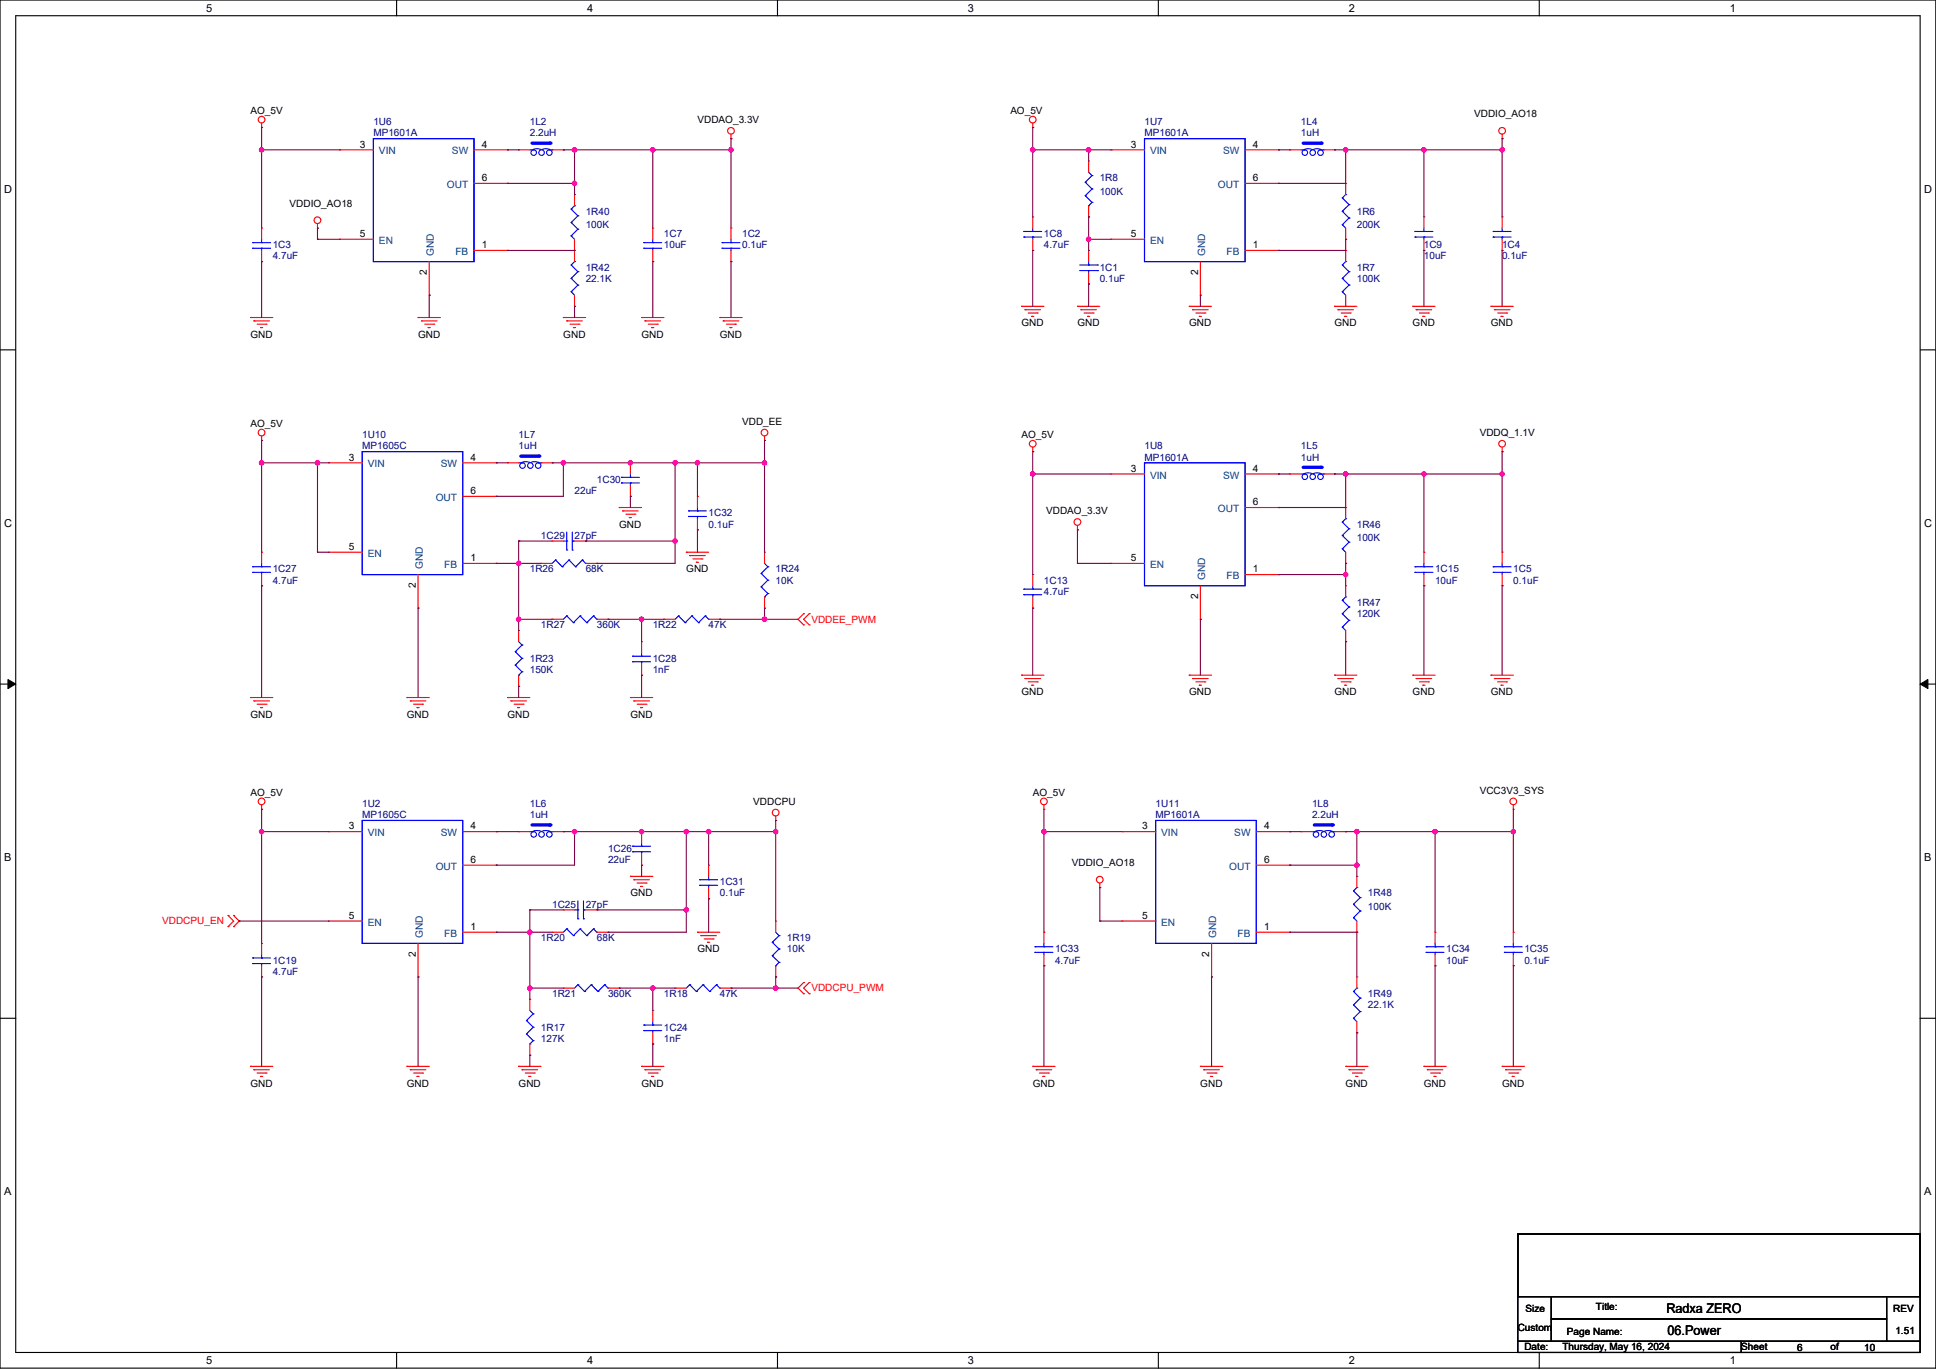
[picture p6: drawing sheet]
<svg xmlns="http://www.w3.org/2000/svg" width="594mm" height="420mm" viewBox="0 0 594 420" stroke-linecap="round" stroke-linejoin="round" font-family="sans-serif">
<defs><g id="words">
<g font-size="4.1">
<text x="511.3" y="402.8">Radxa ZERO</text>
<text x="511.6" y="409.7">06.Power</text>
</g>
<g font-size="3.4">
<text x="63.2" y="3.6">5</text>
<text x="180.1" y="3.6">4</text>
<text x="297" y="3.6">3</text>
<text x="413.8" y="3.6">2</text>
<text x="530.7" y="3.6">1</text>
<text x="1.2" y="59.1">D</text>
<text x="590.4" y="59.1">D</text>
<text x="1.2" y="161.6">C</text>
<text x="590.4" y="161.6">C</text>
<text x="1.2" y="264.2">B</text>
<text x="590.4" y="264.2">B</text>
<text x="1.2" y="366.7">A</text>
<text x="590.4" y="366.7">A</text>
<text x="63.2" y="418.5">5</text>
<text x="180.1" y="418.5">4</text>
<text x="297" y="418.5">3</text>
<text x="413.8" y="418.5">2</text>
<text x="530.7" y="418.5">1</text>
</g>
<g font-size="3.1">
<text x="76.8" y="35">AO_5V</text>
<text x="310" y="35">AO_5V</text>
<text x="214" y="37.8">VDDAO_3.3V</text>
<text x="452.3" y="36">VDDIO_AO18</text>
<text x="110.4" y="45.3">3</text>
<text x="147.8" y="45.3">4</text>
<text x="347" y="45.3">3</text>
<text x="384.4" y="45.3">4</text>
<text x="147.8" y="55.6">6</text>
<text x="384.4" y="55.6">6</text>
<text x="88.8" y="63.5">VDDIO_AO18</text>
<text x="110.4" y="72.7">5</text>
<text x="147.8" y="76.1">1</text>
<text x="347" y="72.7">5</text>
<text x="384.4" y="76.1">1</text>
<text x="131" y="84.4" transform="rotate(-90 131 84.4)">2</text>
<text x="367.6" y="84.4" transform="rotate(-90 367.6 84.4)">2</text>
<text x="313.4" y="100.2">GND</text>
<text x="330.6" y="100.2">GND</text>
<text x="364.9" y="100.2">GND</text>
<text x="409.4" y="100.2">GND</text>
<text x="433.4" y="100.2">GND</text>
<text x="457.4" y="100.2">GND</text>
<text x="76.8" y="103.6">GND</text>
<text x="128.3" y="103.6">GND</text>
<text x="172.8" y="103.6">GND</text>
<text x="196.8" y="103.6">GND</text>
<text x="220.8" y="103.6">GND</text>
<text x="76.8" y="131">AO_5V</text>
<text x="227.7" y="130.3">VDD_EE</text>
<text x="313.4" y="134.5">AO_5V</text>
<text x="454" y="133.8">VDDQ_1.1V</text>
<text x="107" y="141.3">3</text>
<text x="144.4" y="141.3">4</text>
<text x="347" y="144.7">3</text>
<text x="384.4" y="144.7">4</text>
<text x="144.4" y="151.6">6</text>
<text x="384.4" y="155">6</text>
<text x="190" y="161.9">GND</text>
<text x="321" y="157.8">VDDAO_3.3V</text>
<text x="107" y="168.7">5</text>
<text x="144.4" y="172.1">1</text>
<text x="347" y="172.1">5</text>
<text x="210.6" y="175.6">GND</text>
<text x="384.4" y="175.6">1</text>
<text x="127.6" y="180.4" transform="rotate(-90 127.6 180.4)">2</text>
<text x="367.6" y="183.8" transform="rotate(-90 367.6 183.8)">2</text>
<text x="313.4" y="213.3">GND</text>
<text x="364.9" y="213.3">GND</text>
<text x="409.4" y="213.3">GND</text>
<text x="433.4" y="213.3">GND</text>
<text x="457.4" y="213.3">GND</text>
<text x="76.8" y="220.2">GND</text>
<text x="124.8" y="220.2">GND</text>
<text x="155.7" y="220.2">GND</text>
<text x="193.4" y="220.2">GND</text>
<text x="76.8" y="244.2">AO_5V</text>
<text x="316.8" y="244.2">AO_5V</text>
<text x="454" y="243.5">VCC3V3_SYS</text>
<text x="231.1" y="246.9">VDDCPU</text>
<text x="107" y="254.4">3</text>
<text x="144.4" y="254.4">4</text>
<text x="350.4" y="254.4">3</text>
<text x="387.8" y="254.4">4</text>
<text x="144.4" y="264.7">6</text>
<text x="328.8" y="265.8">VDDIO_AO18</text>
<text x="387.8" y="264.7">6</text>
<text x="193.4" y="275">GND</text>
<text x="107" y="281.9">5</text>
<text x="350.4" y="281.9">5</text>
<text x="144.4" y="285.3">1</text>
<text x="387.8" y="285.3">1</text>
<text x="127.6" y="293.6" transform="rotate(-90 127.6 293.6)">2</text>
<text x="214" y="292.2">GND</text>
<text x="371" y="293.6" transform="rotate(-90 371 293.6)">2</text>
<text x="76.8" y="333.3">GND</text>
<text x="124.8" y="333.3">GND</text>
<text x="159.1" y="333.3">GND</text>
<text x="196.8" y="333.3">GND</text>
<text x="316.8" y="333.3">GND</text>
<text x="368.3" y="333.3">GND</text>
<text x="412.9" y="333.3">GND</text>
<text x="436.9" y="333.3">GND</text>
<text x="460.9" y="333.3">GND</text>
<text x="489.7" y="401.9">Title:</text>
<text x="468.1" y="402.6">Size</text>
<text x="580.9" y="402.6">REV</text>
<text x="465.7" y="408.4">Custom</text>
<text x="480.8" y="409.4">Page Name:</text>
<text x="581.5" y="409.1">1.51</text>
<text x="467.7" y="414.3">Date:</text>
<text x="479.4" y="414.3">Thursday, May 16, 2024</text>
<text x="534.2" y="414.3">Sheet</text>
<text x="551.4" y="414.6">6</text>
<text x="561.7" y="414.3">of</text>
<text x="572" y="414.6">10</text>
</g>
<g font-size="3.1" fill="#000080">
<text x="114.5" y="38.4">1U6</text>
<text x="114.5" y="41.9">MP1601A</text>
<text x="162.6" y="38.4">1L2</text>
<text x="162.6" y="41.9">2.2uH</text>
<text x="351.1" y="38.4">1U7</text>
<text x="351.1" y="41.9">MP1601A</text>
<text x="399.1" y="38.4">1L4</text>
<text x="399.1" y="41.9">1uH</text>
<text x="337.4" y="55.6">1R8</text>
<text x="337.4" y="59.7">100K</text>
<text x="179.7" y="65.9">1R40</text>
<text x="416.3" y="65.9">1R6</text>
<text x="179.7" y="70">100K</text>
<text x="416.3" y="70">200K</text>
<text x="83.7" y="76.2">1C3</text>
<text x="203.7" y="72.7">1C7</text>
<text x="203.7" y="76.2">10uF</text>
<text x="227.7" y="72.7">1C2</text>
<text x="227.7" y="76.2">0.1uF</text>
<text x="320.3" y="72.7">1C8</text>
<text x="320.3" y="76.2">4.7uF</text>
<text x="436.9" y="76.2">1C9</text>
<text x="460.9" y="76.2">1C4</text>
<text x="83.7" y="79.6">4.7uF</text>
<text x="179.7" y="83">1R42</text>
<text x="337.4" y="83">1C1</text>
<text x="416.3" y="83">1R7</text>
<text x="436.9" y="79.6">10uF</text>
<text x="460.9" y="79.6">0.1uF</text>
<text x="179.7" y="86.4">22.1K</text>
<text x="337.4" y="86.4">0.1uF</text>
<text x="416.3" y="86.4">100K</text>
<text x="111.1" y="134.5">1U10</text>
<text x="111.1" y="137.9">MP1605C</text>
<text x="159.1" y="134.5">1L7</text>
<text x="159.1" y="137.9">1uH</text>
<text x="351.1" y="137.9">1U8</text>
<text x="399.1" y="137.9">1L5</text>
<text x="351.1" y="141.3">MP1601A</text>
<text x="399.1" y="141.3">1uH</text>
<text x="183.1" y="148.2">1C30</text>
<text x="176.3" y="151.6">22uF</text>
<text x="217.4" y="158.5">1C32</text>
<text x="217.4" y="161.9">0.1uF</text>
<text x="416.3" y="161.9">1R46</text>
<text x="166" y="165.3">1C29</text>
<text x="176.3" y="165.3">27pF</text>
<text x="416.3" y="166">100K</text>
<text x="83.7" y="175.6">1C27</text>
<text x="83.7" y="179">4.7uF</text>
<text x="162.6" y="175.6">1R26</text>
<text x="179.7" y="175.6">68K</text>
<text x="238" y="175.6">1R24</text>
<text x="238" y="179">10K</text>
<text x="320.3" y="179">1C13</text>
<text x="440.3" y="175.6">1C15</text>
<text x="440.3" y="179">10uF</text>
<text x="464.3" y="175.6">1C5</text>
<text x="464.3" y="179">0.1uF</text>
<text x="320.3" y="182.5">4.7uF</text>
<text x="416.3" y="185.9">1R47</text>
<text x="416.3" y="189.3">120K</text>
<text x="166" y="192.7">1R27</text>
<text x="183.1" y="192.7">360K</text>
<text x="200.3" y="192.7">1R22</text>
<text x="217.4" y="192.7">47K</text>
<text x="162.6" y="203">1R23</text>
<text x="200.3" y="203">1C28</text>
<text x="162.6" y="206.5">150K</text>
<text x="200.3" y="206.5">1nF</text>
<text x="111.1" y="247.6">1U2</text>
<text x="111.1" y="251">MP1605C</text>
<text x="162.6" y="247.6">1L6</text>
<text x="162.6" y="251">1uH</text>
<text x="354.6" y="247.6">1U11</text>
<text x="354.6" y="251">MP1601A</text>
<text x="402.6" y="247.6">1L8</text>
<text x="402.6" y="251">2.2uH</text>
<text x="186.6" y="261.3">1C26</text>
<text x="186.6" y="264.8">22uF</text>
<text x="220.8" y="271.6">1C31</text>
<text x="220.8" y="275">0.1uF</text>
<text x="419.7" y="275">1R48</text>
<text x="169.4" y="278.5">1C25</text>
<text x="179.7" y="278.5">27pF</text>
<text x="419.7" y="279.1">100K</text>
<text x="166" y="288.8">1R20</text>
<text x="183.1" y="288.8">68K</text>
<text x="241.4" y="288.8">1R19</text>
<text x="241.4" y="292.2">10K</text>
<text x="323.7" y="292.2">1C33</text>
<text x="443.7" y="292.2">1C34</text>
<text x="467.7" y="292.2">1C35</text>
<text x="83.7" y="295.6">1C19</text>
<text x="83.7" y="299">4.7uF</text>
<text x="323.7" y="295.6">4.7uF</text>
<text x="443.7" y="295.6">10uF</text>
<text x="467.7" y="295.6">0.1uF</text>
<text x="169.4" y="305.9">1R21</text>
<text x="186.6" y="305.9">360K</text>
<text x="203.7" y="305.9">1R18</text>
<text x="220.8" y="305.9">47K</text>
<text x="419.7" y="305.9">1R49</text>
<text x="419.7" y="309.3">22.1K</text>
<text x="166" y="316.2">1R17</text>
<text x="203.7" y="316.2">1C24</text>
<text x="166" y="319.6">127K</text>
<text x="203.7" y="319.6">1nF</text>
</g>
<g font-size="3.1" fill="#004080">
<text x="116.3" y="47.4">VIN</text>
<text x="138.7" y="47.4">SW</text>
<text x="352.9" y="47.4">VIN</text>
<text x="375.3" y="47.4">SW</text>
<text x="137.1" y="57.7">OUT</text>
<text x="373.7" y="57.7">OUT</text>
<text x="116.3" y="74.8">EN</text>
<text x="352.9" y="74.8">EN</text>
<text x="133.1" y="78.6" transform="rotate(-90 133.1 78.6)">GND</text>
<text x="139.7" y="78.2">FB</text>
<text x="369.7" y="78.6" transform="rotate(-90 369.7 78.6)">GND</text>
<text x="376.3" y="78.2">FB</text>
<text x="112.8" y="143.4">VIN</text>
<text x="135.3" y="143.4">SW</text>
<text x="352.9" y="146.8">VIN</text>
<text x="375.3" y="146.8">SW</text>
<text x="133.7" y="153.7">OUT</text>
<text x="373.7" y="157.1">OUT</text>
<text x="112.8" y="170.8">EN</text>
<text x="129.7" y="174.6" transform="rotate(-90 129.7 174.6)">GND</text>
<text x="136.3" y="174.2">FB</text>
<text x="352.9" y="174.2">EN</text>
<text x="369.7" y="178" transform="rotate(-90 369.7 178)">GND</text>
<text x="376.3" y="177.7">FB</text>
<text x="112.8" y="256.5">VIN</text>
<text x="135.3" y="256.5">SW</text>
<text x="356.3" y="256.5">VIN</text>
<text x="378.7" y="256.5">SW</text>
<text x="133.7" y="266.8">OUT</text>
<text x="377.1" y="266.8">OUT</text>
<text x="112.8" y="284">EN</text>
<text x="129.7" y="287.7" transform="rotate(-90 129.7 287.7)">GND</text>
<text x="136.3" y="287.4">FB</text>
<text x="356.3" y="284">EN</text>
<text x="373.2" y="287.7" transform="rotate(-90 373.2 287.7)">GND</text>
<text x="379.7" y="287.4">FB</text>
</g>
<g font-size="3.1" fill="#f00">
<text x="248.9" y="191">VDDEE_PWM</text>
<text x="49.7" y="283.6">VDDCPU_EN</text>
<text x="248.9" y="304.2">VDDCPU_PWM</text>
</g>
</g></defs>
<path d="M0 0h593.9v419.7h-593.9zM4.8 4.8h584.3v410.1h-584.3z" fill="none" stroke="#000" stroke-width=".34"/>
<g fill="#fff">
<path d="M63.2 .5h1.9v3.8h-1.9z"/>
<path d="M63.2 415.5h1.9v3.7h-1.9z"/>
</g>
<path d="M121.7 0v4.8M121.7 414.9v4.8" fill="none" stroke="#000" stroke-width=".34"/>
<g fill="#fff">
<path d="M180.1 .5h1.9v3.8h-1.9z"/>
<path d="M180.1 415.5h1.9v3.7h-1.9z"/>
</g>
<path d="M238.5 0v4.8M238.5 414.9v4.8" fill="none" stroke="#000" stroke-width=".34"/>
<g fill="#fff">
<path d="M297 .5h1.9v3.8h-1.9z"/>
<path d="M297 415.5h1.9v3.7h-1.9z"/>
</g>
<path d="M355.4 0v4.8M355.4 414.9v4.8" fill="none" stroke="#000" stroke-width=".34"/>
<g fill="#fff">
<path d="M413.8 .5h1.9v3.8h-1.9z"/>
<path d="M413.8 415.5h1.9v3.7h-1.9z"/>
</g>
<path d="M472.3 0v4.8M472.3 414.9v4.8" fill="none" stroke="#000" stroke-width=".34"/>
<g fill="#fff">
<path d="M530.7 .5h1.9v3.8h-1.9z"/>
<path d="M530.7 415.5h1.9v3.7h-1.9z"/>
<path d="M1.2 56.1h2.5v3.7h-2.5z"/>
<path d="M590.3 56.1h2.5v3.7h-2.5z"/>
<path d="M1.2 158.6h2.5v3.7h-2.5z"/>
<path d="M590.3 158.6h2.5v3.7h-2.5z"/>
</g>
<path d="M0 107.3h4.8M589.1 107.3h4.8" fill="none" stroke="#000" stroke-width=".34"/>
<g fill="#fff">
<path d="M1.2 261.1h2.3v3.8h-2.3z"/>
<path d="M590.3 261.1h2.3v3.8h-2.3z"/>
</g>
<path d="M0 209.9h4.8M589.1 209.9h4.8" fill="none" stroke="#000" stroke-width=".34"/>
<path d="M2.4 208.5l2.4 1.4-2.4 1.3zM589.1 209.9l2.4-1.4v2.7z" fill="#000" stroke="#000" stroke-width=".31"/>
<g fill="#fff">
<path d="M1.2 363.6h2.3v3.8h-2.3z"/>
<path d="M590.3 363.6h2.3v3.8h-2.3z"/>
</g>
<path d="M0 312.4h4.8M589.1 312.4h4.8" fill="none" stroke="#000" stroke-width=".34"/>
<path d="M76.8 97.4h6.9" fill="none" stroke="#f00" stroke-width=".34"/>
<circle cx="76.8" cy="97.4" r=".17" fill="#f00"/>
<path d="M77.9 98.4h4.8" fill="none" stroke="#f00" stroke-width=".34"/>
<circle cx="77.9" cy="98.4" r=".17" fill="#f00"/>
<path d="M78.9 99.5h2.7" fill="none" stroke="#f00" stroke-width=".34"/>
<circle cx="81.6" cy="99.5" r=".17" fill="#f00"/>
<path d="M79.9 100.5h.7" fill="none" stroke="#f00" stroke-width=".34"/>
<circle cx="79.9" cy="100.5" r=".17" fill="#f00"/>
<path d="M80.3 37.7v1.4" fill="none" stroke="#f00" stroke-width=".34"/>
<circle cx="80.3" cy="39.1" r=".17" fill="#f00"/>
<g fill="none" stroke="#f00" stroke-width=".34">
<path d="M128.3 97.4h6.8"/>
<circle cx="80.3" cy="36.7" r="1.02"/>
</g>
<circle cx="128.3" cy="97.4" r=".17" fill="#f00"/>
<path d="M129.3 98.4h4.8" fill="none" stroke="#f00" stroke-width=".34"/>
<circle cx="129.3" cy="98.4" r=".17" fill="#f00"/>
<path d="M130.3 99.5h2.8" fill="none" stroke="#f00" stroke-width=".34"/>
<circle cx="133.1" cy="99.5" r=".17" fill="#f00"/>
<path d="M131.4 100.5h.6" fill="none" stroke="#f00" stroke-width=".34"/>
<circle cx="131.4" cy="100.5" r=".17" fill="#f00"/>
<path d="M196.8 97.4h6.9" fill="none" stroke="#f00" stroke-width=".34"/>
<circle cx="196.8" cy="97.4" r=".17" fill="#f00"/>
<path d="M197.9 98.4h4.8" fill="none" stroke="#f00" stroke-width=".34"/>
<circle cx="197.9" cy="98.4" r=".17" fill="#f00"/>
<path d="M198.9 99.5h2.8" fill="none" stroke="#f00" stroke-width=".34"/>
<circle cx="201.7" cy="99.5" r=".17" fill="#f00"/>
<path d="M199.9 100.5h.7" fill="none" stroke="#f00" stroke-width=".34"/>
<circle cx="199.9" cy="100.5" r=".17" fill="#f00"/>
<path d="M224.3 41.2v1.3" fill="none" stroke="#f00" stroke-width=".34"/>
<circle cx="224.3" cy="42.5" r=".17" fill="#f00"/>
<g fill="none" stroke="#f00" stroke-width=".34">
<path d="M172.8 97.4h6.9"/>
<circle cx="224.3" cy="40.1" r="1.02"/>
</g>
<circle cx="172.8" cy="97.4" r=".17" fill="#f00"/>
<path d="M173.9 98.4h4.8" fill="none" stroke="#f00" stroke-width=".34"/>
<circle cx="173.9" cy="98.4" r=".17" fill="#f00"/>
<path d="M174.9 99.5h2.8" fill="none" stroke="#f00" stroke-width=".34"/>
<circle cx="177.7" cy="99.5" r=".17" fill="#f00"/>
<path d="M175.9 100.5h.7" fill="none" stroke="#f00" stroke-width=".34"/>
<circle cx="175.9" cy="100.5" r=".17" fill="#f00"/>
<path d="M313.4 94h6.9" fill="none" stroke="#f00" stroke-width=".34"/>
<circle cx="313.4" cy="94" r=".17" fill="#f00"/>
<path d="M314.5 95h4.8" fill="none" stroke="#f00" stroke-width=".34"/>
<circle cx="314.5" cy="95" r=".17" fill="#f00"/>
<path d="M315.5 96h2.7" fill="none" stroke="#f00" stroke-width=".34"/>
<circle cx="318.2" cy="96" r=".17" fill="#f00"/>
<path d="M316.5 97.1h.7" fill="none" stroke="#f00" stroke-width=".34"/>
<circle cx="316.5" cy="97.1" r=".17" fill="#f00"/>
<path d="M316.9 37.7v1.4" fill="none" stroke="#f00" stroke-width=".34"/>
<circle cx="316.9" cy="39.1" r=".17" fill="#f00"/>
<g fill="none" stroke="#f00" stroke-width=".34">
<path d="M364.9 94h6.8"/>
<circle cx="316.9" cy="36.7" r="1.02"/>
</g>
<circle cx="364.9" cy="94" r=".17" fill="#f00"/>
<path d="M365.9 95h4.8" fill="none" stroke="#f00" stroke-width=".34"/>
<circle cx="365.9" cy="95" r=".17" fill="#f00"/>
<path d="M366.9 96h2.8" fill="none" stroke="#f00" stroke-width=".34"/>
<circle cx="369.7" cy="96" r=".17" fill="#f00"/>
<path d="M368 97.1h.6" fill="none" stroke="#f00" stroke-width=".34"/>
<circle cx="368" cy="97.1" r=".17" fill="#f00"/>
<path d="M433.5 94h6.8" fill="none" stroke="#f00" stroke-width=".34"/>
<circle cx="433.5" cy="94" r=".17" fill="#f00"/>
<path d="M434.5 95h4.8" fill="none" stroke="#f00" stroke-width=".34"/>
<circle cx="434.5" cy="95" r=".17" fill="#f00"/>
<path d="M435.5 96h2.8" fill="none" stroke="#f00" stroke-width=".34"/>
<circle cx="438.3" cy="96" r=".17" fill="#f00"/>
<path d="M436.5 97.1h.7" fill="none" stroke="#f00" stroke-width=".34"/>
<circle cx="436.5" cy="97.1" r=".17" fill="#f00"/>
<path d="M409.4 94h6.9" fill="none" stroke="#f00" stroke-width=".34"/>
<circle cx="409.4" cy="94" r=".17" fill="#f00"/>
<path d="M410.5 95h4.8" fill="none" stroke="#f00" stroke-width=".34"/>
<circle cx="410.5" cy="95" r=".17" fill="#f00"/>
<path d="M411.5 96h2.8" fill="none" stroke="#f00" stroke-width=".34"/>
<circle cx="414.3" cy="96" r=".17" fill="#f00"/>
<path d="M412.5 97.1h.7" fill="none" stroke="#f00" stroke-width=".34"/>
<circle cx="412.5" cy="97.1" r=".17" fill="#f00"/>
<path d="M460.9 41.2v1.3" fill="none" stroke="#f00" stroke-width=".34"/>
<circle cx="460.9" cy="42.5" r=".17" fill="#f00"/>
<g fill="none" stroke="#f00" stroke-width=".34">
<path d="M313.4 207.1h6.9"/>
<circle cx="460.9" cy="40.1" r="1.02"/>
</g>
<circle cx="313.4" cy="207.1" r=".17" fill="#f00"/>
<path d="M314.5 208.2h4.8" fill="none" stroke="#f00" stroke-width=".34"/>
<circle cx="314.5" cy="208.2" r=".17" fill="#f00"/>
<path d="M315.5 209.2h2.7" fill="none" stroke="#f00" stroke-width=".34"/>
<circle cx="318.2" cy="209.2" r=".17" fill="#f00"/>
<path d="M316.5 210.2h.7" fill="none" stroke="#f00" stroke-width=".34"/>
<circle cx="316.5" cy="210.2" r=".17" fill="#f00"/>
<path d="M316.9 137.2v1.4" fill="none" stroke="#f00" stroke-width=".34"/>
<circle cx="316.9" cy="138.6" r=".17" fill="#f00"/>
<g fill="none" stroke="#f00" stroke-width=".34">
<path d="M364.9 207.1h6.8"/>
<circle cx="316.9" cy="136.1" r="1.02"/>
</g>
<circle cx="364.9" cy="207.1" r=".17" fill="#f00"/>
<path d="M365.9 208.2h4.8" fill="none" stroke="#f00" stroke-width=".34"/>
<circle cx="365.9" cy="208.2" r=".17" fill="#f00"/>
<path d="M366.9 209.2h2.8" fill="none" stroke="#f00" stroke-width=".34"/>
<circle cx="369.7" cy="209.2" r=".17" fill="#f00"/>
<path d="M368 210.2h.6" fill="none" stroke="#f00" stroke-width=".34"/>
<circle cx="368" cy="210.2" r=".17" fill="#f00"/>
<path d="M433.5 207.1h6.8" fill="none" stroke="#f00" stroke-width=".34"/>
<circle cx="433.5" cy="207.1" r=".17" fill="#f00"/>
<path d="M434.5 208.2h4.8" fill="none" stroke="#f00" stroke-width=".34"/>
<circle cx="434.5" cy="208.2" r=".17" fill="#f00"/>
<path d="M435.5 209.2h2.8" fill="none" stroke="#f00" stroke-width=".34"/>
<circle cx="438.3" cy="209.2" r=".17" fill="#f00"/>
<path d="M436.5 210.2h.7" fill="none" stroke="#f00" stroke-width=".34"/>
<circle cx="436.5" cy="210.2" r=".17" fill="#f00"/>
<path d="M460.9 137.2v1.4" fill="none" stroke="#f00" stroke-width=".34"/>
<circle cx="460.9" cy="138.6" r=".17" fill="#f00"/>
<g fill="none" stroke="#f00" stroke-width=".34">
<path d="M409.4 207.1h6.9"/>
<circle cx="460.9" cy="136.1" r="1.02"/>
</g>
<circle cx="409.4" cy="207.1" r=".17" fill="#f00"/>
<path d="M410.5 208.2h4.8" fill="none" stroke="#f00" stroke-width=".34"/>
<circle cx="410.5" cy="208.2" r=".17" fill="#f00"/>
<path d="M411.5 209.2h2.8" fill="none" stroke="#f00" stroke-width=".34"/>
<circle cx="414.3" cy="209.2" r=".17" fill="#f00"/>
<path d="M412.5 210.2h.7" fill="none" stroke="#f00" stroke-width=".34"/>
<circle cx="412.5" cy="210.2" r=".17" fill="#f00"/>
<path d="M76.8 327.2h6.9" fill="none" stroke="#f00" stroke-width=".34"/>
<circle cx="76.8" cy="327.2" r=".17" fill="#f00"/>
<path d="M77.9 328.2h4.8" fill="none" stroke="#f00" stroke-width=".34"/>
<circle cx="77.9" cy="328.2" r=".17" fill="#f00"/>
<path d="M78.9 329.2h2.7" fill="none" stroke="#f00" stroke-width=".34"/>
<circle cx="81.6" cy="329.2" r=".17" fill="#f00"/>
<path d="M79.9 330.2h.7" fill="none" stroke="#f00" stroke-width=".34"/>
<circle cx="79.9" cy="330.2" r=".17" fill="#f00"/>
<path d="M80.3 246.9v1.4" fill="none" stroke="#f00" stroke-width=".34"/>
<circle cx="80.3" cy="248.3" r=".17" fill="#f00"/>
<g fill="none" stroke="#f00" stroke-width=".34">
<path d="M124.8 327.2h6.9"/>
<circle cx="80.3" cy="245.9" r="1.02"/>
</g>
<circle cx="124.8" cy="327.2" r=".17" fill="#f00"/>
<path d="M125.9 328.2h4.8" fill="none" stroke="#f00" stroke-width=".34"/>
<circle cx="125.9" cy="328.2" r=".17" fill="#f00"/>
<path d="M126.9 329.2h2.7" fill="none" stroke="#f00" stroke-width=".34"/>
<circle cx="129.6" cy="329.2" r=".17" fill="#f00"/>
<path d="M127.9 330.2h.7" fill="none" stroke="#f00" stroke-width=".34"/>
<circle cx="127.9" cy="330.2" r=".17" fill="#f00"/>
<path d="M238 250.3v1.4" fill="none" stroke="#f00" stroke-width=".34"/>
<circle cx="238" cy="251.7" r=".17" fill="#f00"/>
<g fill="none" stroke="#f00" stroke-width=".34">
<path d="M196.8 327.2h6.9"/>
<circle cx="238" cy="249.3" r="1.02"/>
</g>
<circle cx="196.8" cy="327.2" r=".17" fill="#f00"/>
<path d="M197.9 328.2h4.8" fill="none" stroke="#f00" stroke-width=".34"/>
<circle cx="197.9" cy="328.2" r=".17" fill="#f00"/>
<path d="M198.9 329.2h2.8" fill="none" stroke="#f00" stroke-width=".34"/>
<circle cx="201.7" cy="329.2" r=".17" fill="#f00"/>
<path d="M199.9 330.2h.7" fill="none" stroke="#f00" stroke-width=".34"/>
<circle cx="199.9" cy="330.2" r=".17" fill="#f00"/>
<path d="M159.1 327.2h6.9" fill="none" stroke="#f00" stroke-width=".34"/>
<circle cx="159.1" cy="327.2" r=".17" fill="#f00"/>
<path d="M160.2 328.2h4.8" fill="none" stroke="#f00" stroke-width=".34"/>
<circle cx="160.2" cy="328.2" r=".17" fill="#f00"/>
<path d="M161.2 329.2h2.7" fill="none" stroke="#f00" stroke-width=".34"/>
<circle cx="163.9" cy="329.2" r=".17" fill="#f00"/>
<path d="M162.2 330.2h.7" fill="none" stroke="#f00" stroke-width=".34"/>
<circle cx="162.2" cy="330.2" r=".17" fill="#f00"/>
<path d="M193.4 268.9h6.9" fill="none" stroke="#f00" stroke-width=".34"/>
<circle cx="193.4" cy="268.9" r=".17" fill="#f00"/>
<path d="M194.5 269.9h4.7" fill="none" stroke="#f00" stroke-width=".34"/>
<circle cx="194.5" cy="269.9" r=".17" fill="#f00"/>
<path d="M195.5 270.9h2.7" fill="none" stroke="#f00" stroke-width=".34"/>
<circle cx="198.2" cy="270.9" r=".17" fill="#f00"/>
<path d="M196.5 271.9h.7" fill="none" stroke="#f00" stroke-width=".34"/>
<circle cx="196.5" cy="271.9" r=".17" fill="#f00"/>
<path d="M76.8 214h6.9" fill="none" stroke="#f00" stroke-width=".34"/>
<circle cx="76.8" cy="214" r=".17" fill="#f00"/>
<path d="M77.9 215h4.8" fill="none" stroke="#f00" stroke-width=".34"/>
<circle cx="77.9" cy="215" r=".17" fill="#f00"/>
<path d="M78.9 216h2.7" fill="none" stroke="#f00" stroke-width=".34"/>
<circle cx="81.6" cy="216" r=".17" fill="#f00"/>
<path d="M79.9 217.1h.7" fill="none" stroke="#f00" stroke-width=".34"/>
<circle cx="79.9" cy="217.1" r=".17" fill="#f00"/>
<path d="M80.3 133.8v1.3" fill="none" stroke="#f00" stroke-width=".34"/>
<circle cx="80.3" cy="135.1" r=".17" fill="#f00"/>
<g fill="none" stroke="#f00" stroke-width=".34">
<path d="M124.8 214h6.9"/>
<circle cx="80.3" cy="132.7" r="1.02"/>
</g>
<circle cx="124.8" cy="214" r=".17" fill="#f00"/>
<path d="M125.9 215h4.8" fill="none" stroke="#f00" stroke-width=".34"/>
<circle cx="125.9" cy="215" r=".17" fill="#f00"/>
<path d="M126.9 216h2.7" fill="none" stroke="#f00" stroke-width=".34"/>
<circle cx="129.6" cy="216" r=".17" fill="#f00"/>
<path d="M127.9 217.1h.7" fill="none" stroke="#f00" stroke-width=".34"/>
<circle cx="127.9" cy="217.1" r=".17" fill="#f00"/>
<path d="M193.4 214h6.9" fill="none" stroke="#f00" stroke-width=".34"/>
<circle cx="193.4" cy="214" r=".17" fill="#f00"/>
<path d="M194.5 215h4.7" fill="none" stroke="#f00" stroke-width=".34"/>
<circle cx="194.5" cy="215" r=".17" fill="#f00"/>
<path d="M195.5 216h2.7" fill="none" stroke="#f00" stroke-width=".34"/>
<circle cx="198.2" cy="216" r=".17" fill="#f00"/>
<path d="M196.5 217.1h.7" fill="none" stroke="#f00" stroke-width=".34"/>
<circle cx="196.5" cy="217.1" r=".17" fill="#f00"/>
<path d="M155.7 214h6.9" fill="none" stroke="#f00" stroke-width=".34"/>
<circle cx="155.7" cy="214" r=".17" fill="#f00"/>
<path d="M156.7 215h4.8" fill="none" stroke="#f00" stroke-width=".34"/>
<circle cx="156.7" cy="215" r=".17" fill="#f00"/>
<path d="M157.8 216h2.7" fill="none" stroke="#f00" stroke-width=".34"/>
<circle cx="160.5" cy="216" r=".17" fill="#f00"/>
<path d="M158.8 217.1h.7" fill="none" stroke="#f00" stroke-width=".34"/>
<circle cx="158.8" cy="217.1" r=".17" fill="#f00"/>
<path d="M190 155.7h6.8" fill="none" stroke="#f00" stroke-width=".34"/>
<circle cx="190" cy="155.7" r=".17" fill="#f00"/>
<path d="M191 156.7h4.8" fill="none" stroke="#f00" stroke-width=".34"/>
<circle cx="191" cy="156.7" r=".17" fill="#f00"/>
<path d="M192 157.8h2.8" fill="none" stroke="#f00" stroke-width=".34"/>
<circle cx="194.8" cy="157.8" r=".17" fill="#f00"/>
<path d="M193.1 158.8h.7" fill="none" stroke="#f00" stroke-width=".34"/>
<circle cx="193.1" cy="158.8" r=".17" fill="#f00"/>
<path d="M330.6 161.2v1.4" fill="none" stroke="#f00" stroke-width=".34"/>
<circle cx="330.6" cy="162.6" r=".17" fill="#f00"/>
<g fill="none" stroke="#f00" stroke-width=".34">
<path d="M214 286h6.9"/>
<circle cx="330.6" cy="160.1" r="1.02"/>
</g>
<circle cx="214" cy="286" r=".17" fill="#f00"/>
<path d="M215 287h4.8" fill="none" stroke="#f00" stroke-width=".34"/>
<circle cx="215" cy="287" r=".17" fill="#f00"/>
<path d="M216 288.1h2.8" fill="none" stroke="#f00" stroke-width=".34"/>
<circle cx="218.8" cy="288.1" r=".17" fill="#f00"/>
<path d="M217.1 289.1h.7" fill="none" stroke="#f00" stroke-width=".34"/>
<circle cx="217.1" cy="289.1" r=".17" fill="#f00"/>
<path d="M234.6 133.8v1.3" fill="none" stroke="#f00" stroke-width=".34"/>
<circle cx="234.6" cy="135.1" r=".17" fill="#f00"/>
<g fill="none" stroke="#f00" stroke-width=".34">
<path d="M210.6 169.4h6.8"/>
<circle cx="234.6" cy="132.7" r="1.02"/>
</g>
<circle cx="210.6" cy="169.4" r=".17" fill="#f00"/>
<path d="M211.6 170.5h4.8" fill="none" stroke="#f00" stroke-width=".34"/>
<circle cx="211.6" cy="170.5" r=".17" fill="#f00"/>
<path d="M212.6 171.5h2.8" fill="none" stroke="#f00" stroke-width=".34"/>
<circle cx="215.4" cy="171.5" r=".17" fill="#f00"/>
<path d="M213.7 172.5h.6" fill="none" stroke="#f00" stroke-width=".34"/>
<circle cx="213.7" cy="172.5" r=".17" fill="#f00"/>
<path d="M220.9 97.4h6.8" fill="none" stroke="#f00" stroke-width=".34"/>
<circle cx="220.9" cy="97.4" r=".17" fill="#f00"/>
<path d="M221.9 98.4h4.8" fill="none" stroke="#f00" stroke-width=".34"/>
<circle cx="221.9" cy="98.4" r=".17" fill="#f00"/>
<path d="M222.9 99.5h2.8" fill="none" stroke="#f00" stroke-width=".34"/>
<circle cx="225.7" cy="99.5" r=".17" fill="#f00"/>
<path d="M223.9 100.5h.7" fill="none" stroke="#f00" stroke-width=".34"/>
<circle cx="223.9" cy="100.5" r=".17" fill="#f00"/>
<path d="M457.5 94h6.8" fill="none" stroke="#f00" stroke-width=".34"/>
<circle cx="457.5" cy="94" r=".17" fill="#f00"/>
<path d="M458.5 95h4.8" fill="none" stroke="#f00" stroke-width=".34"/>
<circle cx="458.5" cy="95" r=".17" fill="#f00"/>
<path d="M459.5 96h2.8" fill="none" stroke="#f00" stroke-width=".34"/>
<circle cx="462.3" cy="96" r=".17" fill="#f00"/>
<path d="M460.5 97.1h.7" fill="none" stroke="#f00" stroke-width=".34"/>
<circle cx="460.5" cy="97.1" r=".17" fill="#f00"/>
<path d="M457.5 207.1h6.8" fill="none" stroke="#f00" stroke-width=".34"/>
<circle cx="457.5" cy="207.1" r=".17" fill="#f00"/>
<path d="M458.5 208.2h4.8" fill="none" stroke="#f00" stroke-width=".34"/>
<circle cx="458.5" cy="208.2" r=".17" fill="#f00"/>
<path d="M459.5 209.2h2.8" fill="none" stroke="#f00" stroke-width=".34"/>
<circle cx="462.3" cy="209.2" r=".17" fill="#f00"/>
<path d="M460.5 210.2h.7" fill="none" stroke="#f00" stroke-width=".34"/>
<circle cx="460.5" cy="210.2" r=".17" fill="#f00"/>
<path d="M97.4 68.6v1.4" fill="none" stroke="#f00" stroke-width=".34"/>
<circle cx="97.4" cy="70" r=".17" fill="#f00"/>
<g fill="none" stroke="#f00" stroke-width=".34">
<path d="M330.6 94h6.8"/>
<circle cx="97.4" cy="67.6" r="1.02"/>
</g>
<circle cx="330.6" cy="94" r=".17" fill="#f00"/>
<path d="M331.6 95h4.8" fill="none" stroke="#f00" stroke-width=".34"/>
<circle cx="331.6" cy="95" r=".17" fill="#f00"/>
<path d="M332.6 96h2.8" fill="none" stroke="#f00" stroke-width=".34"/>
<circle cx="335.4" cy="96" r=".17" fill="#f00"/>
<path d="M333.7 97.1h.6" fill="none" stroke="#f00" stroke-width=".34"/>
<circle cx="333.7" cy="97.1" r=".17" fill="#f00"/>
<path d="M316.9 327.2h6.8" fill="none" stroke="#f00" stroke-width=".34"/>
<circle cx="316.9" cy="327.2" r=".17" fill="#f00"/>
<path d="M317.9 328.2h4.8" fill="none" stroke="#f00" stroke-width=".34"/>
<circle cx="317.9" cy="328.2" r=".17" fill="#f00"/>
<path d="M318.9 329.2h2.8" fill="none" stroke="#f00" stroke-width=".34"/>
<circle cx="321.7" cy="329.2" r=".17" fill="#f00"/>
<path d="M320 330.2h.6" fill="none" stroke="#f00" stroke-width=".34"/>
<circle cx="320" cy="330.2" r=".17" fill="#f00"/>
<path d="M337.4 270.9v1.4" fill="none" stroke="#f00" stroke-width=".34"/>
<circle cx="337.4" cy="272.3" r=".17" fill="#f00"/>
<g fill="none" stroke="#f00" stroke-width=".34">
<path d="M320.3 246.9v1.4"/>
<circle cx="337.4" cy="269.9" r="1.02"/>
</g>
<circle cx="320.3" cy="248.3" r=".17" fill="#f00"/>
<g fill="none" stroke="#f00" stroke-width=".34">
<path d="M368.3 327.2h6.9"/>
<circle cx="320.3" cy="245.9" r="1.02"/>
</g>
<circle cx="368.3" cy="327.2" r=".17" fill="#f00"/>
<path d="M369.3 328.2h4.8" fill="none" stroke="#f00" stroke-width=".34"/>
<circle cx="369.3" cy="328.2" r=".17" fill="#f00"/>
<path d="M370.4 329.2h2.7" fill="none" stroke="#f00" stroke-width=".34"/>
<circle cx="373.1" cy="329.2" r=".17" fill="#f00"/>
<path d="M371.4 330.2h.7" fill="none" stroke="#f00" stroke-width=".34"/>
<circle cx="371.4" cy="330.2" r=".17" fill="#f00"/>
<path d="M436.9 327.2h6.8" fill="none" stroke="#f00" stroke-width=".34"/>
<circle cx="436.9" cy="327.2" r=".17" fill="#f00"/>
<path d="M437.9 328.2h4.8" fill="none" stroke="#f00" stroke-width=".34"/>
<circle cx="437.9" cy="328.2" r=".17" fill="#f00"/>
<path d="M438.9 329.2h2.8" fill="none" stroke="#f00" stroke-width=".34"/>
<circle cx="441.7" cy="329.2" r=".17" fill="#f00"/>
<path d="M440 330.2h.6" fill="none" stroke="#f00" stroke-width=".34"/>
<circle cx="440" cy="330.2" r=".17" fill="#f00"/>
<path d="M464.3 246.9v1.4" fill="none" stroke="#f00" stroke-width=".34"/>
<circle cx="464.3" cy="248.3" r=".17" fill="#f00"/>
<g fill="none" stroke="#f00" stroke-width=".34">
<path d="M412.9 327.2h6.8"/>
<circle cx="464.3" cy="245.9" r="1.02"/>
</g>
<circle cx="412.9" cy="327.2" r=".17" fill="#f00"/>
<path d="M413.9 328.2h4.8" fill="none" stroke="#f00" stroke-width=".34"/>
<circle cx="413.9" cy="328.2" r=".17" fill="#f00"/>
<path d="M414.9 329.2h2.8" fill="none" stroke="#f00" stroke-width=".34"/>
<circle cx="417.7" cy="329.2" r=".17" fill="#f00"/>
<path d="M416 330.2h.6" fill="none" stroke="#f00" stroke-width=".34"/>
<circle cx="416" cy="330.2" r=".17" fill="#f00"/>
<path d="M460.9 327.2h6.8" fill="none" stroke="#f00" stroke-width=".34"/>
<circle cx="460.9" cy="327.2" r=".17" fill="#f00"/>
<path d="M461.9 328.2h4.8" fill="none" stroke="#f00" stroke-width=".34"/>
<circle cx="461.9" cy="328.2" r=".17" fill="#f00"/>
<path d="M462.9 329.2h2.8" fill="none" stroke="#f00" stroke-width=".34"/>
<circle cx="465.7" cy="329.2" r=".17" fill="#f00"/>
<path d="M464 330.2h.7" fill="none" stroke="#f00" stroke-width=".34"/>
<circle cx="464" cy="330.2" r=".17" fill="#f00"/>
<path d="M246.6 301.4l-1.7 1.7" fill="none" stroke="#f00" stroke-width=".34"/>
<circle cx="246.6" cy="301.4" r=".17" fill="#f00"/>
<path d="M244.9 303.1l1.7 1.8" fill="none" stroke="#f00" stroke-width=".34"/>
<circle cx="246.6" cy="304.9" r=".17" fill="#f00"/>
<path d="M246.6 303.1l1.7 1.8" fill="none" stroke="#f00" stroke-width=".34"/>
<circle cx="248.3" cy="304.9" r=".17" fill="#f00"/>
<path d="M248.3 301.4l-1.7 1.7" fill="none" stroke="#f00" stroke-width=".34"/>
<circle cx="248.3" cy="301.4" r=".17" fill="#f00"/>
<path d="M71.7 280.9l1.7 1.7" fill="none" stroke="#f00" stroke-width=".34"/>
<circle cx="71.7" cy="280.9" r=".17" fill="#f00"/>
<path d="M73.4 282.6l-1.7 1.7" fill="none" stroke="#f00" stroke-width=".34"/>
<circle cx="71.7" cy="284.3" r=".17" fill="#f00"/>
<path d="M71.7 282.6l-1.7 1.7" fill="none" stroke="#f00" stroke-width=".34"/>
<circle cx="70" cy="284.3" r=".17" fill="#f00"/>
<path d="M70 280.9l1.7 1.7" fill="none" stroke="#f00" stroke-width=".34"/>
<circle cx="70" cy="280.9" r=".17" fill="#f00"/>
<path d="M246.6 188.3l-1.7 1.7" fill="none" stroke="#f00" stroke-width=".34"/>
<circle cx="246.6" cy="188.3" r=".17" fill="#f00"/>
<path d="M244.9 190l1.7 1.7" fill="none" stroke="#f00" stroke-width=".34"/>
<circle cx="246.6" cy="191.7" r=".17" fill="#f00"/>
<path d="M246.6 190l1.7 1.7" fill="none" stroke="#f00" stroke-width=".34"/>
<circle cx="248.3" cy="191.7" r=".17" fill="#f00"/>
<path d="M248.3 188.3l-1.7 1.7" fill="none" stroke="#f00" stroke-width=".34"/>
<circle cx="248.3" cy="188.3" r=".17" fill="#f00"/>
<path d="M465.7 378.6h123.4v19.2h-123.4zM465.7 397.8h10.3v13.7h-10.3zM476 397.8h102.8v6.8h-102.8zM578.8 397.8h10.3v13.7h-10.3zM465.7 411.5h68.6v3.4h-68.6zM476 404.6h102.8v6.9h-102.8zM534.3 411.5h54.8v3.4h-54.8z" fill="none" stroke="#000" stroke-width=".34"/>
<path d="M200.3 316.2v.7" fill="none" stroke="#00f" stroke-width=".34"/>
<circle cx="200.3" cy="316.2" r=".17" fill="#00f"/>
<path d="M197.5 314.5h5.5" fill="none" stroke="#00f" stroke-width=".34"/>
<circle cx="197.5" cy="314.5" r=".17" fill="#00f"/>
<path d="M197.5 316.2h5.5" fill="none" stroke="#00f" stroke-width=".34"/>
<circle cx="197.5" cy="316.2" r=".17" fill="#00f"/>
<path d="M200.3 313.4v1.1" fill="none" stroke="#00f" stroke-width=".34"/>
<circle cx="200.3" cy="314.5" r=".17" fill="#00f"/>
<path d="M200.3 316.9v3.4" fill="none" stroke="#f00" stroke-width=".34"/>
<circle cx="200.3" cy="320.3" r=".17" fill="#f00"/>
<path d="M200.3 310v3.4" fill="none" stroke="#f00" stroke-width=".34"/>
<circle cx="200.3" cy="310" r=".17" fill="#f00"/>
<path d="M173.9 189l-1.1 1" fill="none" stroke="#00f" stroke-width=".34"/>
<circle cx="173.9" cy="189" r=".17" fill="#00f"/>
<path d="M173.9 189l2 2" fill="none" stroke="#00f" stroke-width=".34"/>
<circle cx="175.9" cy="191" r=".17" fill="#00f"/>
<path d="M178 189l-2.1 2" fill="none" stroke="#00f" stroke-width=".34"/>
<circle cx="178" cy="189" r=".17" fill="#00f"/>
<path d="M178 189l2 2" fill="none" stroke="#00f" stroke-width=".34"/>
<circle cx="180" cy="191" r=".17" fill="#00f"/>
<path d="M182.1 189l-2.1 2" fill="none" stroke="#00f" stroke-width=".34"/>
<circle cx="182.1" cy="189" r=".17" fill="#00f"/>
<path d="M182.1 189l1 1" fill="none" stroke="#00f" stroke-width=".34"/>
<circle cx="183.1" cy="190" r=".17" fill="#00f"/>
<path d="M169.4 190h3.4" fill="none" stroke="#f00" stroke-width=".34"/>
<circle cx="169.4" cy="190" r=".17" fill="#f00"/>
<path d="M183.1 190h3.5" fill="none" stroke="#f00" stroke-width=".34"/>
<circle cx="186.6" cy="190" r=".17" fill="#f00"/>
<path d="M351.2 42.5h30.8v37.8h-30.8z" fill="none" stroke="#00f" stroke-width=".34"/>
<path d="M382 76.8h10.3" fill="none" stroke="#f00" stroke-width=".34"/>
<circle cx="392.3" cy="76.8" r=".17" fill="#f00"/>
<path d="M340.9 46h10.3" fill="none" stroke="#f00" stroke-width=".34"/>
<circle cx="340.9" cy="46" r=".17" fill="#f00"/>
<path d="M368.3 80.3v10.3" fill="none" stroke="#f00" stroke-width=".34"/>
<circle cx="368.3" cy="90.6" r=".17" fill="#f00"/>
<path d="M382 46h10.3" fill="none" stroke="#f00" stroke-width=".34"/>
<circle cx="392.3" cy="46" r=".17" fill="#f00"/>
<path d="M340.9 73.4h10.3" fill="none" stroke="#f00" stroke-width=".34"/>
<circle cx="340.9" cy="73.4" r=".17" fill="#f00"/>
<path d="M382 56.3h10.3" fill="none" stroke="#f00" stroke-width=".34"/>
<circle cx="392.3" cy="56.3" r=".17" fill="#f00"/>
<path d="M80.3 76.2v.6" fill="none" stroke="#00f" stroke-width=".34"/>
<circle cx="80.3" cy="76.2" r=".17" fill="#00f"/>
<path d="M77.5 74.4h5.5" fill="none" stroke="#00f" stroke-width=".34"/>
<circle cx="77.5" cy="74.4" r=".17" fill="#00f"/>
<path d="M77.5 76.2h5.5" fill="none" stroke="#00f" stroke-width=".34"/>
<circle cx="77.5" cy="76.2" r=".17" fill="#00f"/>
<path d="M80.3 73.4v1" fill="none" stroke="#00f" stroke-width=".34"/>
<circle cx="80.3" cy="74.4" r=".17" fill="#00f"/>
<path d="M80.3 76.8v3.5" fill="none" stroke="#f00" stroke-width=".34"/>
<circle cx="80.3" cy="80.3" r=".17" fill="#f00"/>
<path d="M80.3 70v3.4" fill="none" stroke="#f00" stroke-width=".34"/>
<circle cx="80.3" cy="70" r=".17" fill="#f00"/>
<path d="M411.8 192.4l1.1 1" fill="none" stroke="#00f" stroke-width=".34"/>
<circle cx="411.8" cy="192.4" r=".17" fill="#00f"/>
<path d="M413.9 190.3l-2.1 2.1" fill="none" stroke="#00f" stroke-width=".34"/>
<circle cx="413.9" cy="190.3" r=".17" fill="#00f"/>
<path d="M411.8 188.3l2.1 2" fill="none" stroke="#00f" stroke-width=".34"/>
<circle cx="411.8" cy="188.3" r=".17" fill="#00f"/>
<path d="M413.9 186.2l-2.1 2.1" fill="none" stroke="#00f" stroke-width=".34"/>
<circle cx="413.9" cy="186.2" r=".17" fill="#00f"/>
<path d="M411.8 184.2l2.1 2" fill="none" stroke="#00f" stroke-width=".34"/>
<circle cx="411.8" cy="184.2" r=".17" fill="#00f"/>
<path d="M412.9 183.1l-1.1 1.1" fill="none" stroke="#00f" stroke-width=".34"/>
<circle cx="412.9" cy="183.1" r=".17" fill="#00f"/>
<path d="M412.9 193.4v3.4" fill="none" stroke="#f00" stroke-width=".34"/>
<circle cx="412.9" cy="196.8" r=".17" fill="#f00"/>
<path d="M412.9 179.7v3.4" fill="none" stroke="#f00" stroke-width=".34"/>
<circle cx="412.9" cy="179.7" r=".17" fill="#f00"/>
<path d="M200.3 76.2v.6" fill="none" stroke="#00f" stroke-width=".34"/>
<circle cx="200.3" cy="76.2" r=".17" fill="#00f"/>
<path d="M197.5 74.4h5.5" fill="none" stroke="#00f" stroke-width=".34"/>
<circle cx="197.5" cy="74.4" r=".17" fill="#00f"/>
<path d="M197.5 76.2h5.5" fill="none" stroke="#00f" stroke-width=".34"/>
<circle cx="197.5" cy="76.2" r=".17" fill="#00f"/>
<path d="M200.3 73.4v1" fill="none" stroke="#00f" stroke-width=".34"/>
<circle cx="200.3" cy="74.4" r=".17" fill="#00f"/>
<path d="M200.3 76.8v3.5" fill="none" stroke="#f00" stroke-width=".34"/>
<circle cx="200.3" cy="80.3" r=".17" fill="#f00"/>
<path d="M200.3 70v3.4" fill="none" stroke="#f00" stroke-width=".34"/>
<circle cx="200.3" cy="70" r=".17" fill="#f00"/>
<path d="M460.9 175.6v.7" fill="none" stroke="#00f" stroke-width=".34"/>
<circle cx="460.9" cy="175.6" r=".17" fill="#00f"/>
<path d="M458.1 173.9h5.5" fill="none" stroke="#00f" stroke-width=".34"/>
<circle cx="458.1" cy="173.9" r=".17" fill="#00f"/>
<path d="M458.1 175.6h5.5" fill="none" stroke="#00f" stroke-width=".34"/>
<circle cx="458.1" cy="175.6" r=".17" fill="#00f"/>
<path d="M460.9 172.8v1.1" fill="none" stroke="#00f" stroke-width=".34"/>
<circle cx="460.9" cy="173.9" r=".17" fill="#00f"/>
<path d="M460.9 176.3v3.4" fill="none" stroke="#f00" stroke-width=".34"/>
<circle cx="460.9" cy="179.7" r=".17" fill="#f00"/>
<path d="M460.9 169.4v3.4" fill="none" stroke="#f00" stroke-width=".34"/>
<circle cx="460.9" cy="169.4" r=".17" fill="#f00"/>
<path d="M316.9 182.5v.6" fill="none" stroke="#00f" stroke-width=".34"/>
<circle cx="316.9" cy="182.5" r=".17" fill="#00f"/>
<path d="M314.1 180.7h5.5" fill="none" stroke="#00f" stroke-width=".34"/>
<circle cx="314.1" cy="180.7" r=".17" fill="#00f"/>
<path d="M314.1 182.5h5.5" fill="none" stroke="#00f" stroke-width=".34"/>
<circle cx="314.1" cy="182.5" r=".17" fill="#00f"/>
<path d="M316.9 179.7v1" fill="none" stroke="#00f" stroke-width=".34"/>
<circle cx="316.9" cy="180.7" r=".17" fill="#00f"/>
<path d="M316.9 183.1v3.5" fill="none" stroke="#f00" stroke-width=".34"/>
<circle cx="316.9" cy="186.6" r=".17" fill="#f00"/>
<path d="M316.9 176.3v3.4" fill="none" stroke="#f00" stroke-width=".34"/>
<circle cx="316.9" cy="176.3" r=".17" fill="#f00"/>
<path d="M217.4 271.6v.7" fill="none" stroke="#00f" stroke-width=".34"/>
<circle cx="217.4" cy="271.6" r=".17" fill="#00f"/>
<path d="M214.7 269.9h5.5" fill="none" stroke="#00f" stroke-width=".34"/>
<circle cx="214.7" cy="269.9" r=".17" fill="#00f"/>
<path d="M214.7 271.6h5.5" fill="none" stroke="#00f" stroke-width=".34"/>
<circle cx="214.7" cy="271.6" r=".17" fill="#00f"/>
<path d="M217.4 268.9v1" fill="none" stroke="#00f" stroke-width=".34"/>
<circle cx="217.4" cy="269.9" r=".17" fill="#00f"/>
<path d="M217.4 272.3v3.4" fill="none" stroke="#f00" stroke-width=".34"/>
<circle cx="217.4" cy="275.7" r=".17" fill="#f00"/>
<path d="M217.4 265.4v3.5" fill="none" stroke="#f00" stroke-width=".34"/>
<circle cx="217.4" cy="265.4" r=".17" fill="#f00"/>
<path d="M175.2 89.5l1.1 1.1" fill="none" stroke="#00f" stroke-width=".34"/>
<circle cx="175.2" cy="89.5" r=".17" fill="#00f"/>
<path d="M177.3 87.5l-2.1 2" fill="none" stroke="#00f" stroke-width=".34"/>
<circle cx="177.3" cy="87.5" r=".17" fill="#00f"/>
<path d="M175.2 85.4l2.1 2.1" fill="none" stroke="#00f" stroke-width=".34"/>
<circle cx="175.2" cy="85.4" r=".17" fill="#00f"/>
<path d="M177.3 83.4l-2.1 2" fill="none" stroke="#00f" stroke-width=".34"/>
<circle cx="177.3" cy="83.4" r=".17" fill="#00f"/>
<path d="M175.2 81.3l2.1 2.1" fill="none" stroke="#00f" stroke-width=".34"/>
<circle cx="175.2" cy="81.3" r=".17" fill="#00f"/>
<path d="M176.3 80.3l-1.1 1" fill="none" stroke="#00f" stroke-width=".34"/>
<circle cx="176.3" cy="80.3" r=".17" fill="#00f"/>
<path d="M176.3 90.6v3.4" fill="none" stroke="#f00" stroke-width=".34"/>
<circle cx="176.3" cy="94" r=".17" fill="#f00"/>
<path d="M176.3 76.8v3.5" fill="none" stroke="#f00" stroke-width=".34"/>
<circle cx="176.3" cy="76.8" r=".17" fill="#f00"/>
<path d="M411.8 89.5l1.1 1.1" fill="none" stroke="#00f" stroke-width=".34"/>
<circle cx="411.8" cy="89.5" r=".17" fill="#00f"/>
<path d="M413.9 87.5l-2.1 2" fill="none" stroke="#00f" stroke-width=".34"/>
<circle cx="413.9" cy="87.5" r=".17" fill="#00f"/>
<path d="M411.8 85.4l2.1 2.1" fill="none" stroke="#00f" stroke-width=".34"/>
<circle cx="411.8" cy="85.4" r=".17" fill="#00f"/>
<path d="M413.9 83.4l-2.1 2" fill="none" stroke="#00f" stroke-width=".34"/>
<circle cx="413.9" cy="83.4" r=".17" fill="#00f"/>
<path d="M411.8 81.3l2.1 2.1" fill="none" stroke="#00f" stroke-width=".34"/>
<circle cx="411.8" cy="81.3" r=".17" fill="#00f"/>
<path d="M412.9 80.3l-1.1 1" fill="none" stroke="#00f" stroke-width=".34"/>
<circle cx="412.9" cy="80.3" r=".17" fill="#00f"/>
<path d="M412.9 90.6v3.4" fill="none" stroke="#f00" stroke-width=".34"/>
<circle cx="412.9" cy="94" r=".17" fill="#f00"/>
<path d="M412.9 76.8v3.5" fill="none" stroke="#f00" stroke-width=".34"/>
<circle cx="412.9" cy="76.8" r=".17" fill="#f00"/>
<path d="M334 83v.7" fill="none" stroke="#00f" stroke-width=".34"/>
<circle cx="334" cy="83" r=".17" fill="#00f"/>
<path d="M331.3 81.3h5.5" fill="none" stroke="#00f" stroke-width=".34"/>
<circle cx="336.8" cy="81.3" r=".17" fill="#00f"/>
<path d="M331.3 83h5.5" fill="none" stroke="#00f" stroke-width=".34"/>
<circle cx="336.8" cy="83" r=".17" fill="#00f"/>
<path d="M334 80.3v1" fill="none" stroke="#00f" stroke-width=".34"/>
<circle cx="334" cy="81.3" r=".17" fill="#00f"/>
<path d="M334 83.7v3.4" fill="none" stroke="#f00" stroke-width=".34"/>
<circle cx="334" cy="87.1" r=".17" fill="#f00"/>
<path d="M334 76.8v3.5" fill="none" stroke="#f00" stroke-width=".34"/>
<circle cx="334" cy="76.8" r=".17" fill="#f00"/>
<path d="M159.1 196.8l1.1 1.1" fill="none" stroke="#00f" stroke-width=".34"/>
<circle cx="160.2" cy="197.9" r=".17" fill="#00f"/>
<path d="M160.2 197.9l-2.1 2" fill="none" stroke="#00f" stroke-width=".34"/>
<circle cx="158.1" cy="199.9" r=".17" fill="#00f"/>
<path d="M158.1 199.9l2.1 2.1" fill="none" stroke="#00f" stroke-width=".34"/>
<circle cx="160.2" cy="202" r=".17" fill="#00f"/>
<path d="M160.2 202l-2.1 2" fill="none" stroke="#00f" stroke-width=".34"/>
<circle cx="158.1" cy="204" r=".17" fill="#00f"/>
<path d="M158.1 204l2.1 2.1" fill="none" stroke="#00f" stroke-width=".34"/>
<circle cx="160.2" cy="206.1" r=".17" fill="#00f"/>
<path d="M160.2 206.1l-1.1 1" fill="none" stroke="#00f" stroke-width=".34"/>
<circle cx="159.1" cy="207.1" r=".17" fill="#00f"/>
<path d="M159.1 193.4v3.4" fill="none" stroke="#f00" stroke-width=".34"/>
<circle cx="159.1" cy="193.4" r=".17" fill="#f00"/>
<path d="M159.1 207.1v3.5" fill="none" stroke="#f00" stroke-width=".34"/>
<circle cx="159.1" cy="210.6" r=".17" fill="#f00"/>
<path d="M163.2 43.9h5.5" fill="none" stroke="#00f" stroke-width="1"/>
<circle cx="168.7" cy="43.9" r=".51" fill="#00f"/>
<g fill="none" stroke="#00f" stroke-width=".34">
<path d="M162.6 46h1"/>
<circle cx="163.7" cy="46.8" r=".85"/>
<circle cx="166.2" cy="46.8" r=".85"/>
<circle cx="168.6" cy="46.8" r=".85"/>
</g>
<circle cx="163.6" cy="46" r=".17" fill="#00f"/>
<path d="M168.4 46h1" fill="none" stroke="#00f" stroke-width=".34"/>
<circle cx="169.4" cy="46" r=".17" fill="#00f"/>
<path d="M163.6 45.8l1.2-.2 1.2 .3M166.3 45.9l1.2-.3 1.3 .3" fill="none" stroke="#00f" stroke-width=".34"/>
<path d="M169.4 46h3.4" fill="none" stroke="#f00" stroke-width=".34"/>
<circle cx="172.8" cy="46" r=".17" fill="#f00"/>
<path d="M159.1 46h3.5" fill="none" stroke="#f00" stroke-width=".34"/>
<circle cx="159.1" cy="46" r=".17" fill="#f00"/>
<path d="M411.8 168.4l1.1 1" fill="none" stroke="#00f" stroke-width=".34"/>
<circle cx="411.8" cy="168.4" r=".17" fill="#00f"/>
<path d="M413.9 166.3l-2.1 2.1" fill="none" stroke="#00f" stroke-width=".34"/>
<circle cx="413.9" cy="166.3" r=".17" fill="#00f"/>
<path d="M411.8 164.3l2.1 2" fill="none" stroke="#00f" stroke-width=".34"/>
<circle cx="411.8" cy="164.3" r=".17" fill="#00f"/>
<path d="M413.9 162.2l-2.1 2.1" fill="none" stroke="#00f" stroke-width=".34"/>
<circle cx="413.9" cy="162.2" r=".17" fill="#00f"/>
<path d="M411.8 160.2l2.1 2" fill="none" stroke="#00f" stroke-width=".34"/>
<circle cx="411.8" cy="160.2" r=".17" fill="#00f"/>
<path d="M412.9 159.1l-1.1 1.1" fill="none" stroke="#00f" stroke-width=".34"/>
<circle cx="412.9" cy="159.1" r=".17" fill="#00f"/>
<path d="M412.9 169.4v3.4" fill="none" stroke="#f00" stroke-width=".34"/>
<circle cx="412.9" cy="172.8" r=".17" fill="#f00"/>
<path d="M412.9 155.7v3.4" fill="none" stroke="#f00" stroke-width=".34"/>
<circle cx="412.9" cy="155.7" r=".17" fill="#f00"/>
<path d="M415.3 312.4l1 1" fill="none" stroke="#00f" stroke-width=".34"/>
<circle cx="415.3" cy="312.4" r=".17" fill="#00f"/>
<path d="M417.3 310.3l-2 2.1" fill="none" stroke="#00f" stroke-width=".34"/>
<circle cx="417.3" cy="310.3" r=".17" fill="#00f"/>
<path d="M415.3 308.3l2 2" fill="none" stroke="#00f" stroke-width=".34"/>
<circle cx="415.3" cy="308.3" r=".17" fill="#00f"/>
<path d="M417.3 306.2l-2 2.1" fill="none" stroke="#00f" stroke-width=".34"/>
<circle cx="417.3" cy="306.2" r=".17" fill="#00f"/>
<path d="M415.3 304.2l2 2" fill="none" stroke="#00f" stroke-width=".34"/>
<circle cx="415.3" cy="304.2" r=".17" fill="#00f"/>
<path d="M416.3 303.1l-1 1.1" fill="none" stroke="#00f" stroke-width=".34"/>
<circle cx="416.3" cy="303.1" r=".17" fill="#00f"/>
<path d="M416.3 313.4v3.5" fill="none" stroke="#f00" stroke-width=".34"/>
<circle cx="416.3" cy="316.9" r=".17" fill="#f00"/>
<path d="M416.3 299.7v3.4" fill="none" stroke="#f00" stroke-width=".34"/>
<circle cx="416.3" cy="299.7" r=".17" fill="#f00"/>
<path d="M80.3 295.6v.7" fill="none" stroke="#00f" stroke-width=".34"/>
<circle cx="80.3" cy="295.6" r=".17" fill="#00f"/>
<path d="M77.5 293.9h5.5" fill="none" stroke="#00f" stroke-width=".34"/>
<circle cx="77.5" cy="293.9" r=".17" fill="#00f"/>
<path d="M77.5 295.6h5.5" fill="none" stroke="#00f" stroke-width=".34"/>
<circle cx="77.5" cy="295.6" r=".17" fill="#00f"/>
<path d="M80.3 292.9v1" fill="none" stroke="#00f" stroke-width=".34"/>
<circle cx="80.3" cy="293.9" r=".17" fill="#00f"/>
<path d="M80.3 296.3v3.4" fill="none" stroke="#f00" stroke-width=".34"/>
<circle cx="80.3" cy="299.7" r=".17" fill="#f00"/>
<path d="M80.3 289.4v3.5" fill="none" stroke="#f00" stroke-width=".34"/>
<circle cx="80.3" cy="289.4" r=".17" fill="#f00"/>
<path d="M196.8 203v.7" fill="none" stroke="#00f" stroke-width=".34"/>
<circle cx="196.8" cy="203" r=".17" fill="#00f"/>
<path d="M194.1 201.3h5.5" fill="none" stroke="#00f" stroke-width=".34"/>
<circle cx="194.1" cy="201.3" r=".17" fill="#00f"/>
<path d="M194.1 203h5.5" fill="none" stroke="#00f" stroke-width=".34"/>
<circle cx="194.1" cy="203" r=".17" fill="#00f"/>
<path d="M196.8 200.3v1" fill="none" stroke="#00f" stroke-width=".34"/>
<circle cx="196.8" cy="201.3" r=".17" fill="#00f"/>
<path d="M196.8 203.7v3.4" fill="none" stroke="#f00" stroke-width=".34"/>
<circle cx="196.8" cy="207.1" r=".17" fill="#f00"/>
<path d="M196.8 196.8v3.5" fill="none" stroke="#f00" stroke-width=".34"/>
<circle cx="196.8" cy="196.8" r=".17" fill="#f00"/>
<path d="M211.6 302.1l-1 1" fill="none" stroke="#00f" stroke-width=".34"/>
<circle cx="211.6" cy="302.1" r=".17" fill="#00f"/>
<path d="M211.6 302.1l2.1 2.1" fill="none" stroke="#00f" stroke-width=".34"/>
<circle cx="213.7" cy="304.2" r=".17" fill="#00f"/>
<path d="M215.7 302.1l-2 2.1" fill="none" stroke="#00f" stroke-width=".34"/>
<circle cx="215.7" cy="302.1" r=".17" fill="#00f"/>
<path d="M215.7 302.1l2.1 2.1" fill="none" stroke="#00f" stroke-width=".34"/>
<circle cx="217.8" cy="304.2" r=".17" fill="#00f"/>
<path d="M219.8 302.1l-2 2.1" fill="none" stroke="#00f" stroke-width=".34"/>
<circle cx="219.8" cy="302.1" r=".17" fill="#00f"/>
<path d="M219.8 302.1l1.1 1" fill="none" stroke="#00f" stroke-width=".34"/>
<circle cx="220.9" cy="303.1" r=".17" fill="#00f"/>
<path d="M207.1 303.1h3.5" fill="none" stroke="#f00" stroke-width=".34"/>
<circle cx="207.1" cy="303.1" r=".17" fill="#f00"/>
<path d="M220.9 303.1h3.4" fill="none" stroke="#f00" stroke-width=".34"/>
<circle cx="224.3" cy="303.1" r=".17" fill="#f00"/>
<path d="M460.9 72.7v.7" fill="none" stroke="#00f" stroke-width=".34"/>
<circle cx="460.9" cy="72.7" r=".17" fill="#00f"/>
<path d="M458.1 71h5.5" fill="none" stroke="#00f" stroke-width=".34"/>
<circle cx="458.1" cy="71" r=".17" fill="#00f"/>
<path d="M458.1 72.7h5.5" fill="none" stroke="#00f" stroke-width=".34"/>
<circle cx="458.1" cy="72.7" r=".17" fill="#00f"/>
<path d="M460.9 70v1" fill="none" stroke="#00f" stroke-width=".34"/>
<circle cx="460.9" cy="71" r=".17" fill="#00f"/>
<path d="M460.9 73.4v3.4" fill="none" stroke="#f00" stroke-width=".34"/>
<circle cx="460.9" cy="76.8" r=".17" fill="#f00"/>
<path d="M460.9 66.5v3.5" fill="none" stroke="#f00" stroke-width=".34"/>
<circle cx="460.9" cy="66.5" r=".17" fill="#f00"/>
<path d="M159.8 139.9h5.5" fill="none" stroke="#00f" stroke-width="1"/>
<circle cx="165.3" cy="139.9" r=".51" fill="#00f"/>
<g fill="none" stroke="#00f" stroke-width=".34">
<path d="M159.1 142h1.1"/>
<circle cx="160.3" cy="142.8" r=".85"/>
<circle cx="162.7" cy="142.8" r=".85"/>
<circle cx="165.1" cy="142.8" r=".85"/>
</g>
<circle cx="160.2" cy="142" r=".17" fill="#00f"/>
<path d="M165 142h1" fill="none" stroke="#00f" stroke-width=".34"/>
<circle cx="166" cy="142" r=".17" fill="#00f"/>
<path d="M160.1 141.9l1.2-.3 1.3 .3M162.9 141.9l1.2-.3 1.3 .3" fill="none" stroke="#00f" stroke-width=".34"/>
<path d="M166 142h3.4" fill="none" stroke="#f00" stroke-width=".34"/>
<circle cx="169.4" cy="142" r=".17" fill="#f00"/>
<path d="M155.7 142h3.4" fill="none" stroke="#f00" stroke-width=".34"/>
<circle cx="155.7" cy="142" r=".17" fill="#f00"/>
<path d="M114.6 42.5h30.8v37.8h-30.8z" fill="none" stroke="#00f" stroke-width=".34"/>
<path d="M145.4 76.8h10.3" fill="none" stroke="#f00" stroke-width=".34"/>
<circle cx="155.7" cy="76.8" r=".17" fill="#f00"/>
<path d="M104.3 46h10.3" fill="none" stroke="#f00" stroke-width=".34"/>
<circle cx="104.3" cy="46" r=".17" fill="#f00"/>
<path d="M131.7 80.3v10.3" fill="none" stroke="#f00" stroke-width=".34"/>
<circle cx="131.7" cy="90.6" r=".17" fill="#f00"/>
<path d="M145.4 46h10.3" fill="none" stroke="#f00" stroke-width=".34"/>
<circle cx="155.7" cy="46" r=".17" fill="#f00"/>
<path d="M104.3 73.4h10.3" fill="none" stroke="#f00" stroke-width=".34"/>
<circle cx="104.3" cy="73.4" r=".17" fill="#f00"/>
<path d="M145.4 56.3h10.3" fill="none" stroke="#f00" stroke-width=".34"/>
<circle cx="155.7" cy="56.3" r=".17" fill="#f00"/>
<path d="M173.9 285l-1.1 1" fill="none" stroke="#00f" stroke-width=".34"/>
<circle cx="173.9" cy="285" r=".17" fill="#00f"/>
<path d="M173.9 285l2 2" fill="none" stroke="#00f" stroke-width=".34"/>
<circle cx="175.9" cy="287" r=".17" fill="#00f"/>
<path d="M178 285l-2.1 2" fill="none" stroke="#00f" stroke-width=".34"/>
<circle cx="178" cy="285" r=".17" fill="#00f"/>
<path d="M178 285l2 2" fill="none" stroke="#00f" stroke-width=".34"/>
<circle cx="180" cy="287" r=".17" fill="#00f"/>
<path d="M182.1 285l-2.1 2" fill="none" stroke="#00f" stroke-width=".34"/>
<circle cx="182.1" cy="285" r=".17" fill="#00f"/>
<path d="M182.1 285l1 1" fill="none" stroke="#00f" stroke-width=".34"/>
<circle cx="183.1" cy="286" r=".17" fill="#00f"/>
<path d="M169.4 286h3.4" fill="none" stroke="#f00" stroke-width=".34"/>
<circle cx="169.4" cy="286" r=".17" fill="#f00"/>
<path d="M183.1 286h3.5" fill="none" stroke="#f00" stroke-width=".34"/>
<circle cx="186.6" cy="286" r=".17" fill="#f00"/>
<path d="M175.6 166h.7" fill="none" stroke="#00f" stroke-width=".34"/>
<circle cx="175.6" cy="166" r=".17" fill="#00f"/>
<path d="M173.9 163.2v5.5" fill="none" stroke="#00f" stroke-width=".34"/>
<circle cx="173.9" cy="168.7" r=".17" fill="#00f"/>
<path d="M175.6 163.2v5.5" fill="none" stroke="#00f" stroke-width=".34"/>
<circle cx="175.6" cy="168.7" r=".17" fill="#00f"/>
<path d="M172.8 166h1.1" fill="none" stroke="#00f" stroke-width=".34"/>
<circle cx="173.9" cy="166" r=".17" fill="#00f"/>
<path d="M176.3 166h3.4" fill="none" stroke="#f00" stroke-width=".34"/>
<circle cx="179.7" cy="166" r=".17" fill="#f00"/>
<path d="M169.4 166h3.4" fill="none" stroke="#f00" stroke-width=".34"/>
<circle cx="169.4" cy="166" r=".17" fill="#f00"/>
<path d="M177.3 302.1l-1 1" fill="none" stroke="#00f" stroke-width=".34"/>
<circle cx="177.3" cy="302.1" r=".17" fill="#00f"/>
<path d="M177.3 302.1l2.1 2.1" fill="none" stroke="#00f" stroke-width=".34"/>
<circle cx="179.4" cy="304.2" r=".17" fill="#00f"/>
<path d="M181.4 302.1l-2 2.1" fill="none" stroke="#00f" stroke-width=".34"/>
<circle cx="181.4" cy="302.1" r=".17" fill="#00f"/>
<path d="M181.4 302.1l2.1 2.1" fill="none" stroke="#00f" stroke-width=".34"/>
<circle cx="183.5" cy="304.2" r=".17" fill="#00f"/>
<path d="M185.5 302.1l-2 2.1" fill="none" stroke="#00f" stroke-width=".34"/>
<circle cx="185.5" cy="302.1" r=".17" fill="#00f"/>
<path d="M185.5 302.1l1.1 1" fill="none" stroke="#00f" stroke-width=".34"/>
<circle cx="186.6" cy="303.1" r=".17" fill="#00f"/>
<path d="M172.8 303.1h3.5" fill="none" stroke="#f00" stroke-width=".34"/>
<circle cx="172.8" cy="303.1" r=".17" fill="#f00"/>
<path d="M186.6 303.1h3.4" fill="none" stroke="#f00" stroke-width=".34"/>
<circle cx="190" cy="303.1" r=".17" fill="#f00"/>
<path d="M440.3 292.2v.7" fill="none" stroke="#00f" stroke-width=".34"/>
<circle cx="440.3" cy="292.2" r=".17" fill="#00f"/>
<path d="M437.6 290.5h5.5" fill="none" stroke="#00f" stroke-width=".34"/>
<circle cx="437.6" cy="290.5" r=".17" fill="#00f"/>
<path d="M437.6 292.2h5.5" fill="none" stroke="#00f" stroke-width=".34"/>
<circle cx="437.6" cy="292.2" r=".17" fill="#00f"/>
<path d="M440.3 289.4v1.1" fill="none" stroke="#00f" stroke-width=".34"/>
<circle cx="440.3" cy="290.5" r=".17" fill="#00f"/>
<path d="M440.3 292.9v3.4" fill="none" stroke="#f00" stroke-width=".34"/>
<circle cx="440.3" cy="296.3" r=".17" fill="#f00"/>
<path d="M440.3 286v3.4" fill="none" stroke="#f00" stroke-width=".34"/>
<circle cx="440.3" cy="286" r=".17" fill="#f00"/>
<path d="M399.8 143.4h5.5" fill="none" stroke="#00f" stroke-width="1"/>
<circle cx="405.3" cy="143.4" r=".51" fill="#00f"/>
<g fill="none" stroke="#00f" stroke-width=".34">
<path d="M399.2 145.4h1"/>
<circle cx="400.3" cy="146.3" r=".85"/>
<circle cx="402.8" cy="146.3" r=".85"/>
<circle cx="405.2" cy="146.3" r=".85"/>
</g>
<circle cx="400.2" cy="145.4" r=".17" fill="#00f"/>
<path d="M405 145.4h1" fill="none" stroke="#00f" stroke-width=".34"/>
<circle cx="406" cy="145.4" r=".17" fill="#00f"/>
<path d="M400.2 145.3l1.2-.2 1.2 .2M402.9 145.3l1.2-.2 1.3 .2" fill="none" stroke="#00f" stroke-width=".34"/>
<path d="M406 145.4h3.4" fill="none" stroke="#f00" stroke-width=".34"/>
<circle cx="409.4" cy="145.4" r=".17" fill="#f00"/>
<path d="M395.7 145.4h3.5" fill="none" stroke="#f00" stroke-width=".34"/>
<circle cx="395.7" cy="145.4" r=".17" fill="#f00"/>
<path d="M403.3 253.1h5.5" fill="none" stroke="#00f" stroke-width="1"/>
<circle cx="408.8" cy="253.1" r=".51" fill="#00f"/>
<g fill="none" stroke="#00f" stroke-width=".34">
<path d="M402.6 255.1h1"/>
<circle cx="403.8" cy="256" r=".85"/>
<circle cx="406.2" cy="256" r=".85"/>
<circle cx="408.6" cy="256" r=".85"/>
</g>
<circle cx="403.6" cy="255.1" r=".17" fill="#00f"/>
<path d="M408.4 255.1h1" fill="none" stroke="#00f" stroke-width=".34"/>
<circle cx="409.4" cy="255.1" r=".17" fill="#00f"/>
<path d="M403.6 255l1.2-.2 1.3 .2M406.3 255l1.3-.2 1.2 .2" fill="none" stroke="#00f" stroke-width=".34"/>
<path d="M409.4 255.1h3.5" fill="none" stroke="#f00" stroke-width=".34"/>
<circle cx="412.9" cy="255.1" r=".17" fill="#f00"/>
<path d="M399.2 255.1h3.4" fill="none" stroke="#f00" stroke-width=".34"/>
<circle cx="399.2" cy="255.1" r=".17" fill="#f00"/>
<path d="M351.2 142h30.8v37.7h-30.8z" fill="none" stroke="#00f" stroke-width=".34"/>
<path d="M382 176.3h10.3" fill="none" stroke="#f00" stroke-width=".34"/>
<circle cx="392.3" cy="176.3" r=".17" fill="#f00"/>
<path d="M340.9 145.4h10.3" fill="none" stroke="#f00" stroke-width=".34"/>
<circle cx="340.9" cy="145.4" r=".17" fill="#f00"/>
<path d="M368.3 179.7v10.3" fill="none" stroke="#f00" stroke-width=".34"/>
<circle cx="368.3" cy="190" r=".17" fill="#f00"/>
<path d="M382 145.4h10.3" fill="none" stroke="#f00" stroke-width=".34"/>
<circle cx="392.3" cy="145.4" r=".17" fill="#f00"/>
<path d="M340.9 172.8h10.3" fill="none" stroke="#f00" stroke-width=".34"/>
<circle cx="340.9" cy="172.8" r=".17" fill="#f00"/>
<path d="M382 155.7h10.3" fill="none" stroke="#f00" stroke-width=".34"/>
<circle cx="392.3" cy="155.7" r=".17" fill="#f00"/>
<path d="M196.8 261.3v.7" fill="none" stroke="#00f" stroke-width=".34"/>
<circle cx="196.8" cy="261.3" r=".17" fill="#00f"/>
<path d="M194.1 259.6h5.5" fill="none" stroke="#00f" stroke-width=".34"/>
<circle cx="194.1" cy="259.6" r=".17" fill="#00f"/>
<path d="M194.1 261.3h5.5" fill="none" stroke="#00f" stroke-width=".34"/>
<circle cx="194.1" cy="261.3" r=".17" fill="#00f"/>
<path d="M196.8 258.6v1" fill="none" stroke="#00f" stroke-width=".34"/>
<circle cx="196.8" cy="259.6" r=".17" fill="#00f"/>
<path d="M196.8 262v3.4" fill="none" stroke="#f00" stroke-width=".34"/>
<circle cx="196.8" cy="265.4" r=".17" fill="#f00"/>
<path d="M196.8 255.1v3.5" fill="none" stroke="#f00" stroke-width=".34"/>
<circle cx="196.8" cy="255.1" r=".17" fill="#f00"/>
<path d="M334 52.8l1 1.1" fill="none" stroke="#00f" stroke-width=".34"/>
<circle cx="335" cy="53.9" r=".17" fill="#00f"/>
<path d="M335 53.9l-2 2" fill="none" stroke="#00f" stroke-width=".34"/>
<circle cx="333" cy="55.9" r=".17" fill="#00f"/>
<path d="M333 55.9l2 2.1" fill="none" stroke="#00f" stroke-width=".34"/>
<circle cx="335" cy="58" r=".17" fill="#00f"/>
<path d="M335 58l-2 2" fill="none" stroke="#00f" stroke-width=".34"/>
<circle cx="333" cy="60" r=".17" fill="#00f"/>
<path d="M333 60l2 2.1" fill="none" stroke="#00f" stroke-width=".34"/>
<circle cx="335" cy="62.1" r=".17" fill="#00f"/>
<path d="M335 62.1l-1 1" fill="none" stroke="#00f" stroke-width=".34"/>
<circle cx="334" cy="63.1" r=".17" fill="#00f"/>
<path d="M334 49.4v3.4" fill="none" stroke="#f00" stroke-width=".34"/>
<circle cx="334" cy="49.4" r=".17" fill="#f00"/>
<path d="M334 63.1v3.4" fill="none" stroke="#f00" stroke-width=".34"/>
<circle cx="334" cy="66.5" r=".17" fill="#f00"/>
<path d="M320.3 292.2v.7" fill="none" stroke="#00f" stroke-width=".34"/>
<circle cx="320.3" cy="292.2" r=".17" fill="#00f"/>
<path d="M317.5 290.5h5.5" fill="none" stroke="#00f" stroke-width=".34"/>
<circle cx="317.5" cy="290.5" r=".17" fill="#00f"/>
<path d="M317.5 292.2h5.5" fill="none" stroke="#00f" stroke-width=".34"/>
<circle cx="317.5" cy="292.2" r=".17" fill="#00f"/>
<path d="M320.3 289.4v1.1" fill="none" stroke="#00f" stroke-width=".34"/>
<circle cx="320.3" cy="290.5" r=".17" fill="#00f"/>
<path d="M320.3 292.9v3.4" fill="none" stroke="#f00" stroke-width=".34"/>
<circle cx="320.3" cy="296.3" r=".17" fill="#f00"/>
<path d="M320.3 286v3.4" fill="none" stroke="#f00" stroke-width=".34"/>
<circle cx="320.3" cy="286" r=".17" fill="#f00"/>
<path d="M224.3 76.2v.6" fill="none" stroke="#00f" stroke-width=".34"/>
<circle cx="224.3" cy="76.2" r=".17" fill="#00f"/>
<path d="M221.5 74.4h5.5" fill="none" stroke="#00f" stroke-width=".34"/>
<circle cx="221.5" cy="74.4" r=".17" fill="#00f"/>
<path d="M221.5 76.2h5.5" fill="none" stroke="#00f" stroke-width=".34"/>
<circle cx="221.5" cy="76.2" r=".17" fill="#00f"/>
<path d="M224.3 73.4v1" fill="none" stroke="#00f" stroke-width=".34"/>
<circle cx="224.3" cy="74.4" r=".17" fill="#00f"/>
<path d="M224.3 76.8v3.5" fill="none" stroke="#f00" stroke-width=".34"/>
<circle cx="224.3" cy="80.3" r=".17" fill="#f00"/>
<path d="M224.3 70v3.4" fill="none" stroke="#f00" stroke-width=".34"/>
<circle cx="224.3" cy="70" r=".17" fill="#f00"/>
<path d="M354.6 251.7h30.8v37.7h-30.8z" fill="none" stroke="#00f" stroke-width=".34"/>
<path d="M385.4 286h10.3" fill="none" stroke="#f00" stroke-width=".34"/>
<circle cx="395.7" cy="286" r=".17" fill="#f00"/>
<path d="M344.3 255.1h10.3" fill="none" stroke="#f00" stroke-width=".34"/>
<circle cx="344.3" cy="255.1" r=".17" fill="#f00"/>
<path d="M371.7 289.4v10.3" fill="none" stroke="#f00" stroke-width=".34"/>
<circle cx="371.7" cy="299.7" r=".17" fill="#f00"/>
<path d="M385.4 255.1h10.3" fill="none" stroke="#f00" stroke-width=".34"/>
<circle cx="395.7" cy="255.1" r=".17" fill="#f00"/>
<path d="M344.3 282.6h10.3" fill="none" stroke="#f00" stroke-width=".34"/>
<circle cx="344.3" cy="282.6" r=".17" fill="#f00"/>
<path d="M385.4 265.4h10.3" fill="none" stroke="#f00" stroke-width=".34"/>
<circle cx="395.7" cy="265.4" r=".17" fill="#f00"/>
<path d="M80.3 175.6v.7" fill="none" stroke="#00f" stroke-width=".34"/>
<circle cx="80.3" cy="175.6" r=".17" fill="#00f"/>
<path d="M77.5 173.9h5.5" fill="none" stroke="#00f" stroke-width=".34"/>
<circle cx="77.5" cy="173.9" r=".17" fill="#00f"/>
<path d="M77.5 175.6h5.5" fill="none" stroke="#00f" stroke-width=".34"/>
<circle cx="77.5" cy="175.6" r=".17" fill="#00f"/>
<path d="M80.3 172.8v1.1" fill="none" stroke="#00f" stroke-width=".34"/>
<circle cx="80.3" cy="173.9" r=".17" fill="#00f"/>
<path d="M80.3 176.3v3.4" fill="none" stroke="#f00" stroke-width=".34"/>
<circle cx="80.3" cy="179.7" r=".17" fill="#f00"/>
<path d="M80.3 169.4v3.4" fill="none" stroke="#f00" stroke-width=".34"/>
<circle cx="80.3" cy="169.4" r=".17" fill="#f00"/>
<path d="M411.8 68.9l1.1 1.1" fill="none" stroke="#00f" stroke-width=".34"/>
<circle cx="411.8" cy="68.9" r=".17" fill="#00f"/>
<path d="M413.9 66.9l-2.1 2" fill="none" stroke="#00f" stroke-width=".34"/>
<circle cx="413.9" cy="66.9" r=".17" fill="#00f"/>
<path d="M411.8 64.8l2.1 2.1" fill="none" stroke="#00f" stroke-width=".34"/>
<circle cx="411.8" cy="64.8" r=".17" fill="#00f"/>
<path d="M413.9 62.8l-2.1 2" fill="none" stroke="#00f" stroke-width=".34"/>
<circle cx="413.9" cy="62.8" r=".17" fill="#00f"/>
<path d="M411.8 60.7l2.1 2.1" fill="none" stroke="#00f" stroke-width=".34"/>
<circle cx="411.8" cy="60.7" r=".17" fill="#00f"/>
<path d="M412.9 59.7l-1.1 1" fill="none" stroke="#00f" stroke-width=".34"/>
<circle cx="412.9" cy="59.7" r=".17" fill="#00f"/>
<path d="M412.9 70v3.4" fill="none" stroke="#f00" stroke-width=".34"/>
<circle cx="412.9" cy="73.4" r=".17" fill="#f00"/>
<path d="M412.9 56.3v3.4" fill="none" stroke="#f00" stroke-width=".34"/>
<circle cx="412.9" cy="56.3" r=".17" fill="#f00"/>
<path d="M193.4 148.2v.6" fill="none" stroke="#00f" stroke-width=".34"/>
<circle cx="193.4" cy="148.2" r=".17" fill="#00f"/>
<path d="M190.7 146.5h5.5" fill="none" stroke="#00f" stroke-width=".34"/>
<circle cx="190.7" cy="146.5" r=".17" fill="#00f"/>
<path d="M190.7 148.2h5.5" fill="none" stroke="#00f" stroke-width=".34"/>
<circle cx="190.7" cy="148.2" r=".17" fill="#00f"/>
<path d="M193.4 145.4v1.1" fill="none" stroke="#00f" stroke-width=".34"/>
<circle cx="193.4" cy="146.5" r=".17" fill="#00f"/>
<path d="M193.4 148.8v3.5" fill="none" stroke="#f00" stroke-width=".34"/>
<circle cx="193.4" cy="152.3" r=".17" fill="#f00"/>
<path d="M193.4 142v3.4" fill="none" stroke="#f00" stroke-width=".34"/>
<circle cx="193.4" cy="142" r=".17" fill="#f00"/>
<path d="M436.9 175.6v.7" fill="none" stroke="#00f" stroke-width=".34"/>
<circle cx="436.9" cy="175.6" r=".17" fill="#00f"/>
<path d="M434.1 173.9h5.5" fill="none" stroke="#00f" stroke-width=".34"/>
<circle cx="434.1" cy="173.9" r=".17" fill="#00f"/>
<path d="M434.1 175.6h5.5" fill="none" stroke="#00f" stroke-width=".34"/>
<circle cx="434.1" cy="175.6" r=".17" fill="#00f"/>
<path d="M436.9 172.8v1.1" fill="none" stroke="#00f" stroke-width=".34"/>
<circle cx="436.9" cy="173.9" r=".17" fill="#00f"/>
<path d="M436.9 176.3v3.4" fill="none" stroke="#f00" stroke-width=".34"/>
<circle cx="436.9" cy="179.7" r=".17" fill="#f00"/>
<path d="M436.9 169.4v3.4" fill="none" stroke="#f00" stroke-width=".34"/>
<circle cx="436.9" cy="169.4" r=".17" fill="#f00"/>
<path d="M175.2 72.4l1.1 1" fill="none" stroke="#00f" stroke-width=".34"/>
<circle cx="175.2" cy="72.4" r=".17" fill="#00f"/>
<path d="M177.3 70.3l-2.1 2.1" fill="none" stroke="#00f" stroke-width=".34"/>
<circle cx="177.3" cy="70.3" r=".17" fill="#00f"/>
<path d="M175.2 68.3l2.1 2" fill="none" stroke="#00f" stroke-width=".34"/>
<circle cx="175.2" cy="68.3" r=".17" fill="#00f"/>
<path d="M177.3 66.2l-2.1 2.1" fill="none" stroke="#00f" stroke-width=".34"/>
<circle cx="177.3" cy="66.2" r=".17" fill="#00f"/>
<path d="M175.2 64.2l2.1 2" fill="none" stroke="#00f" stroke-width=".34"/>
<circle cx="175.2" cy="64.2" r=".17" fill="#00f"/>
<path d="M176.3 63.1l-1.1 1.1" fill="none" stroke="#00f" stroke-width=".34"/>
<circle cx="176.3" cy="63.1" r=".17" fill="#00f"/>
<path d="M176.3 73.4v3.4" fill="none" stroke="#f00" stroke-width=".34"/>
<circle cx="176.3" cy="76.8" r=".17" fill="#f00"/>
<path d="M176.3 59.7v3.4" fill="none" stroke="#f00" stroke-width=".34"/>
<circle cx="176.3" cy="59.7" r=".17" fill="#f00"/>
<path d="M316.9 72.7v.7" fill="none" stroke="#00f" stroke-width=".34"/>
<circle cx="316.9" cy="72.7" r=".17" fill="#00f"/>
<path d="M314.1 71h5.5" fill="none" stroke="#00f" stroke-width=".34"/>
<circle cx="314.1" cy="71" r=".17" fill="#00f"/>
<path d="M314.1 72.7h5.5" fill="none" stroke="#00f" stroke-width=".34"/>
<circle cx="314.1" cy="72.7" r=".17" fill="#00f"/>
<path d="M316.9 70v1" fill="none" stroke="#00f" stroke-width=".34"/>
<circle cx="316.9" cy="71" r=".17" fill="#00f"/>
<path d="M316.9 73.4v3.4" fill="none" stroke="#f00" stroke-width=".34"/>
<circle cx="316.9" cy="76.8" r=".17" fill="#f00"/>
<path d="M316.9 66.5v3.5" fill="none" stroke="#f00" stroke-width=".34"/>
<circle cx="316.9" cy="66.5" r=".17" fill="#f00"/>
<path d="M415.3 281.5l1 1.1" fill="none" stroke="#00f" stroke-width=".34"/>
<circle cx="415.3" cy="281.5" r=".17" fill="#00f"/>
<path d="M417.3 279.5l-2 2" fill="none" stroke="#00f" stroke-width=".34"/>
<circle cx="417.3" cy="279.5" r=".17" fill="#00f"/>
<path d="M415.3 277.4l2 2.1" fill="none" stroke="#00f" stroke-width=".34"/>
<circle cx="415.3" cy="277.4" r=".17" fill="#00f"/>
<path d="M417.3 275.4l-2 2" fill="none" stroke="#00f" stroke-width=".34"/>
<circle cx="417.3" cy="275.4" r=".17" fill="#00f"/>
<path d="M415.3 273.3l2 2.1" fill="none" stroke="#00f" stroke-width=".34"/>
<circle cx="415.3" cy="273.3" r=".17" fill="#00f"/>
<path d="M416.3 272.3l-1 1" fill="none" stroke="#00f" stroke-width=".34"/>
<circle cx="416.3" cy="272.3" r=".17" fill="#00f"/>
<path d="M416.3 282.6v3.4" fill="none" stroke="#f00" stroke-width=".34"/>
<circle cx="416.3" cy="286" r=".17" fill="#f00"/>
<path d="M416.3 268.9v3.4" fill="none" stroke="#f00" stroke-width=".34"/>
<circle cx="416.3" cy="268.9" r=".17" fill="#f00"/>
<path d="M163.2 253.1h5.5" fill="none" stroke="#00f" stroke-width="1"/>
<circle cx="168.7" cy="253.1" r=".51" fill="#00f"/>
<g fill="none" stroke="#00f" stroke-width=".34">
<path d="M162.6 255.1h1"/>
<circle cx="163.7" cy="256" r=".85"/>
<circle cx="166.2" cy="256" r=".85"/>
<circle cx="168.6" cy="256" r=".85"/>
</g>
<circle cx="163.6" cy="255.1" r=".17" fill="#00f"/>
<path d="M168.4 255.1h1" fill="none" stroke="#00f" stroke-width=".34"/>
<circle cx="169.4" cy="255.1" r=".17" fill="#00f"/>
<path d="M163.6 255l1.2-.2 1.2 .2M166.3 255l1.2-.2 1.3 .2" fill="none" stroke="#00f" stroke-width=".34"/>
<path d="M169.4 255.1h3.4" fill="none" stroke="#f00" stroke-width=".34"/>
<circle cx="172.8" cy="255.1" r=".17" fill="#f00"/>
<path d="M159.1 255.1h3.5" fill="none" stroke="#f00" stroke-width=".34"/>
<circle cx="159.1" cy="255.1" r=".17" fill="#f00"/>
<path d="M111.1 251.7h30.9v37.7h-30.9z" fill="none" stroke="#00f" stroke-width=".34"/>
<path d="M142 286h10.3" fill="none" stroke="#f00" stroke-width=".34"/>
<circle cx="152.3" cy="286" r=".17" fill="#f00"/>
<path d="M100.8 255.1h10.3" fill="none" stroke="#f00" stroke-width=".34"/>
<circle cx="100.8" cy="255.1" r=".17" fill="#f00"/>
<path d="M128.3 289.4v10.3" fill="none" stroke="#f00" stroke-width=".34"/>
<circle cx="128.3" cy="299.7" r=".17" fill="#f00"/>
<path d="M142 255.1h10.3" fill="none" stroke="#f00" stroke-width=".34"/>
<circle cx="152.3" cy="255.1" r=".17" fill="#f00"/>
<path d="M100.8 282.6h10.3" fill="none" stroke="#f00" stroke-width=".34"/>
<circle cx="100.8" cy="282.6" r=".17" fill="#f00"/>
<path d="M142 265.4h10.3" fill="none" stroke="#f00" stroke-width=".34"/>
<circle cx="152.3" cy="265.4" r=".17" fill="#f00"/>
<path d="M399.8 43.9h5.5" fill="none" stroke="#00f" stroke-width="1"/>
<circle cx="405.3" cy="43.9" r=".51" fill="#00f"/>
<g fill="none" stroke="#00f" stroke-width=".34">
<path d="M399.2 46h1"/>
<circle cx="400.3" cy="46.8" r=".85"/>
<circle cx="402.8" cy="46.8" r=".85"/>
<circle cx="405.2" cy="46.8" r=".85"/>
</g>
<circle cx="400.2" cy="46" r=".17" fill="#00f"/>
<path d="M405 46h1" fill="none" stroke="#00f" stroke-width=".34"/>
<circle cx="406" cy="46" r=".17" fill="#00f"/>
<path d="M400.2 45.8l1.2-.2 1.2 .3M402.9 45.9l1.2-.3 1.3 .3" fill="none" stroke="#00f" stroke-width=".34"/>
<path d="M406 46h3.4" fill="none" stroke="#f00" stroke-width=".34"/>
<circle cx="409.4" cy="46" r=".17" fill="#f00"/>
<path d="M395.7 46h3.5" fill="none" stroke="#f00" stroke-width=".34"/>
<circle cx="395.7" cy="46" r=".17" fill="#f00"/>
<path d="M111.1 138.6h30.9v37.7h-30.9z" fill="none" stroke="#00f" stroke-width=".34"/>
<path d="M142 172.8h10.3" fill="none" stroke="#f00" stroke-width=".34"/>
<circle cx="152.3" cy="172.8" r=".17" fill="#f00"/>
<path d="M100.8 142h10.3" fill="none" stroke="#f00" stroke-width=".34"/>
<circle cx="100.8" cy="142" r=".17" fill="#f00"/>
<path d="M128.3 176.3v10.3" fill="none" stroke="#f00" stroke-width=".34"/>
<circle cx="128.3" cy="186.6" r=".17" fill="#f00"/>
<path d="M142 142h10.3" fill="none" stroke="#f00" stroke-width=".34"/>
<circle cx="152.3" cy="142" r=".17" fill="#f00"/>
<path d="M100.8 169.4h10.3" fill="none" stroke="#f00" stroke-width=".34"/>
<circle cx="100.8" cy="169.4" r=".17" fill="#f00"/>
<path d="M142 152.3h10.3" fill="none" stroke="#f00" stroke-width=".34"/>
<circle cx="152.3" cy="152.3" r=".17" fill="#f00"/>
<path d="M208.2 189l-1.1 1" fill="none" stroke="#00f" stroke-width=".34"/>
<circle cx="208.2" cy="189" r=".17" fill="#00f"/>
<path d="M208.2 189l2 2" fill="none" stroke="#00f" stroke-width=".34"/>
<circle cx="210.2" cy="191" r=".17" fill="#00f"/>
<path d="M212.3 189l-2.1 2" fill="none" stroke="#00f" stroke-width=".34"/>
<circle cx="212.3" cy="189" r=".17" fill="#00f"/>
<path d="M212.3 189l2 2" fill="none" stroke="#00f" stroke-width=".34"/>
<circle cx="214.3" cy="191" r=".17" fill="#00f"/>
<path d="M216.4 189l-2.1 2" fill="none" stroke="#00f" stroke-width=".34"/>
<circle cx="216.4" cy="189" r=".17" fill="#00f"/>
<path d="M216.4 189l1 1" fill="none" stroke="#00f" stroke-width=".34"/>
<circle cx="217.4" cy="190" r=".17" fill="#00f"/>
<path d="M203.7 190h3.4" fill="none" stroke="#f00" stroke-width=".34"/>
<circle cx="203.7" cy="190" r=".17" fill="#f00"/>
<path d="M217.4 190h3.5" fill="none" stroke="#f00" stroke-width=".34"/>
<circle cx="220.9" cy="190" r=".17" fill="#f00"/>
<path d="M464.3 292.2v.7" fill="none" stroke="#00f" stroke-width=".34"/>
<circle cx="464.3" cy="292.2" r=".17" fill="#00f"/>
<path d="M461.6 290.5h5.5" fill="none" stroke="#00f" stroke-width=".34"/>
<circle cx="461.6" cy="290.5" r=".17" fill="#00f"/>
<path d="M461.6 292.2h5.5" fill="none" stroke="#00f" stroke-width=".34"/>
<circle cx="461.6" cy="292.2" r=".17" fill="#00f"/>
<path d="M464.3 289.4v1.1" fill="none" stroke="#00f" stroke-width=".34"/>
<circle cx="464.3" cy="290.5" r=".17" fill="#00f"/>
<path d="M464.3 292.9v3.4" fill="none" stroke="#f00" stroke-width=".34"/>
<circle cx="464.3" cy="296.3" r=".17" fill="#f00"/>
<path d="M464.3 286v3.4" fill="none" stroke="#f00" stroke-width=".34"/>
<circle cx="464.3" cy="286" r=".17" fill="#f00"/>
<path d="M214 158.5v.6" fill="none" stroke="#00f" stroke-width=".34"/>
<circle cx="214" cy="158.5" r=".17" fill="#00f"/>
<path d="M211.2 156.7h5.5" fill="none" stroke="#00f" stroke-width=".34"/>
<circle cx="211.2" cy="156.7" r=".17" fill="#00f"/>
<path d="M211.2 158.5h5.5" fill="none" stroke="#00f" stroke-width=".34"/>
<circle cx="211.2" cy="158.5" r=".17" fill="#00f"/>
<path d="M214 155.7v1" fill="none" stroke="#00f" stroke-width=".34"/>
<circle cx="214" cy="156.7" r=".17" fill="#00f"/>
<path d="M214 159.1v3.5" fill="none" stroke="#f00" stroke-width=".34"/>
<circle cx="214" cy="162.6" r=".17" fill="#f00"/>
<path d="M214 152.3v3.4" fill="none" stroke="#f00" stroke-width=".34"/>
<circle cx="214" cy="152.3" r=".17" fill="#f00"/>
<path d="M234.6 172.8l1 1.1" fill="none" stroke="#00f" stroke-width=".34"/>
<circle cx="235.6" cy="173.9" r=".17" fill="#00f"/>
<path d="M235.6 173.9l-2.1 2" fill="none" stroke="#00f" stroke-width=".34"/>
<circle cx="233.5" cy="175.9" r=".17" fill="#00f"/>
<path d="M233.5 175.9l2.1 2.1" fill="none" stroke="#00f" stroke-width=".34"/>
<circle cx="235.6" cy="178" r=".17" fill="#00f"/>
<path d="M235.6 178l-2.1 2" fill="none" stroke="#00f" stroke-width=".34"/>
<circle cx="233.5" cy="180" r=".17" fill="#00f"/>
<path d="M233.5 180l2.1 2.1" fill="none" stroke="#00f" stroke-width=".34"/>
<circle cx="235.6" cy="182.1" r=".17" fill="#00f"/>
<path d="M235.6 182.1l-1 1" fill="none" stroke="#00f" stroke-width=".34"/>
<circle cx="234.6" cy="183.1" r=".17" fill="#00f"/>
<path d="M234.6 169.4v3.4" fill="none" stroke="#f00" stroke-width=".34"/>
<circle cx="234.6" cy="169.4" r=".17" fill="#f00"/>
<path d="M234.6 183.1v3.5" fill="none" stroke="#f00" stroke-width=".34"/>
<circle cx="234.6" cy="186.6" r=".17" fill="#f00"/>
<path d="M436.9 72.7v.7" fill="none" stroke="#00f" stroke-width=".34"/>
<circle cx="436.9" cy="72.7" r=".17" fill="#00f"/>
<path d="M434.1 71h5.5" fill="none" stroke="#00f" stroke-width=".34"/>
<circle cx="434.1" cy="71" r=".17" fill="#00f"/>
<path d="M434.1 72.7h5.5" fill="none" stroke="#00f" stroke-width=".34"/>
<circle cx="434.1" cy="72.7" r=".17" fill="#00f"/>
<path d="M436.9 70v1" fill="none" stroke="#00f" stroke-width=".34"/>
<circle cx="436.9" cy="71" r=".17" fill="#00f"/>
<path d="M436.9 73.4v3.4" fill="none" stroke="#f00" stroke-width=".34"/>
<circle cx="436.9" cy="76.8" r=".17" fill="#f00"/>
<path d="M436.9 66.5v3.5" fill="none" stroke="#f00" stroke-width=".34"/>
<circle cx="436.9" cy="66.5" r=".17" fill="#f00"/>
<path d="M162.6 310l1 1" fill="none" stroke="#00f" stroke-width=".34"/>
<circle cx="163.6" cy="311" r=".17" fill="#00f"/>
<path d="M163.6 311l-2.1 2.1" fill="none" stroke="#00f" stroke-width=".34"/>
<circle cx="161.5" cy="313.1" r=".17" fill="#00f"/>
<path d="M161.5 313.1l2.1 2.1" fill="none" stroke="#00f" stroke-width=".34"/>
<circle cx="163.6" cy="315.2" r=".17" fill="#00f"/>
<path d="M163.6 315.2l-2.1 2" fill="none" stroke="#00f" stroke-width=".34"/>
<circle cx="161.5" cy="317.2" r=".17" fill="#00f"/>
<path d="M161.5 317.2l2.1 2.1" fill="none" stroke="#00f" stroke-width=".34"/>
<circle cx="163.6" cy="319.3" r=".17" fill="#00f"/>
<path d="M163.6 319.3l-1 1" fill="none" stroke="#00f" stroke-width=".34"/>
<circle cx="162.6" cy="320.3" r=".17" fill="#00f"/>
<path d="M162.6 306.6v3.4" fill="none" stroke="#f00" stroke-width=".34"/>
<circle cx="162.6" cy="306.6" r=".17" fill="#f00"/>
<path d="M162.6 320.3v3.4" fill="none" stroke="#f00" stroke-width=".34"/>
<circle cx="162.6" cy="323.7" r=".17" fill="#f00"/>
<path d="M179 279.1h.7" fill="none" stroke="#00f" stroke-width=".34"/>
<circle cx="179" cy="279.1" r=".17" fill="#00f"/>
<path d="M177.3 276.4v5.5" fill="none" stroke="#00f" stroke-width=".34"/>
<circle cx="177.3" cy="281.9" r=".17" fill="#00f"/>
<path d="M179 276.4v5.5" fill="none" stroke="#00f" stroke-width=".34"/>
<circle cx="179" cy="281.9" r=".17" fill="#00f"/>
<path d="M176.3 279.1h1" fill="none" stroke="#00f" stroke-width=".34"/>
<circle cx="177.3" cy="279.1" r=".17" fill="#00f"/>
<path d="M179.7 279.1h3.4" fill="none" stroke="#f00" stroke-width=".34"/>
<circle cx="183.1" cy="279.1" r=".17" fill="#f00"/>
<path d="M172.8 279.1h3.5" fill="none" stroke="#f00" stroke-width=".34"/>
<circle cx="172.8" cy="279.1" r=".17" fill="#f00"/>
<path d="M170.5 171.8l-1.1 1" fill="none" stroke="#00f" stroke-width=".34"/>
<circle cx="170.5" cy="171.8" r=".17" fill="#00f"/>
<path d="M170.5 171.8l2 2.1" fill="none" stroke="#00f" stroke-width=".34"/>
<circle cx="172.5" cy="173.9" r=".17" fill="#00f"/>
<path d="M174.6 171.8l-2.1 2.1" fill="none" stroke="#00f" stroke-width=".34"/>
<circle cx="174.6" cy="171.8" r=".17" fill="#00f"/>
<path d="M174.6 171.8l2 2.1" fill="none" stroke="#00f" stroke-width=".34"/>
<circle cx="176.6" cy="173.9" r=".17" fill="#00f"/>
<path d="M178.7 171.8l-2.1 2.1" fill="none" stroke="#00f" stroke-width=".34"/>
<circle cx="178.7" cy="171.8" r=".17" fill="#00f"/>
<path d="M178.7 171.8l1 1" fill="none" stroke="#00f" stroke-width=".34"/>
<circle cx="179.7" cy="172.8" r=".17" fill="#00f"/>
<path d="M166 172.8h3.4" fill="none" stroke="#f00" stroke-width=".34"/>
<circle cx="166" cy="172.8" r=".17" fill="#f00"/>
<path d="M179.7 172.8h3.4" fill="none" stroke="#f00" stroke-width=".34"/>
<circle cx="183.1" cy="172.8" r=".17" fill="#f00"/>
<path d="M238 286l1 1" fill="none" stroke="#00f" stroke-width=".34"/>
<circle cx="239" cy="287" r=".17" fill="#00f"/>
<path d="M239 287l-2 2.1" fill="none" stroke="#00f" stroke-width=".34"/>
<circle cx="237" cy="289.1" r=".17" fill="#00f"/>
<path d="M237 289.1l2 2" fill="none" stroke="#00f" stroke-width=".34"/>
<circle cx="239" cy="291.1" r=".17" fill="#00f"/>
<path d="M239 291.1l-2 2.1" fill="none" stroke="#00f" stroke-width=".34"/>
<circle cx="237" cy="293.2" r=".17" fill="#00f"/>
<path d="M237 293.2l2 2.1" fill="none" stroke="#00f" stroke-width=".34"/>
<circle cx="239" cy="295.3" r=".17" fill="#00f"/>
<path d="M239 295.3l-1 1" fill="none" stroke="#00f" stroke-width=".34"/>
<circle cx="238" cy="296.3" r=".17" fill="#00f"/>
<path d="M238 282.6v3.4" fill="none" stroke="#f00" stroke-width=".34"/>
<circle cx="238" cy="282.6" r=".17" fill="#f00"/>
<path d="M238 296.3v3.4" fill="none" stroke="#f00" stroke-width=".34"/>
<circle cx="238" cy="299.7" r=".17" fill="#f00"/>
<path d="M80.3 80.3v17.1" fill="none" stroke="#800040" stroke-width=".34"/>
<circle cx="80.3" cy="80.3" r=".17" fill="#800040"/>
<path d="M80.3 46v24" fill="none" stroke="#800040" stroke-width=".34"/>
<circle cx="80.3" cy="46" r=".17" fill="#800040"/>
<circle cx="80.3" cy="46" r=".67" fill="#f0f" stroke="#f0f" stroke-width=".34"/>
<path d="M80.3 39.1v6.9" fill="none" stroke="#800040" stroke-width=".34"/>
<circle cx="80.3" cy="39.1" r=".17" fill="#800040"/>
<path d="M131.7 90.6v6.8" fill="none" stroke="#800040" stroke-width=".34"/>
<circle cx="131.7" cy="90.6" r=".17" fill="#800040"/>
<path d="M155.7 46h3.4" fill="none" stroke="#800040" stroke-width=".34"/>
<circle cx="155.7" cy="46" r=".17" fill="#800040"/>
<path d="M200.3 46h24" fill="none" stroke="#800040" stroke-width=".34"/>
<circle cx="200.3" cy="46" r=".17" fill="#800040"/>
<path d="M176.3 56.3v3.4" fill="none" stroke="#800040" stroke-width=".34"/>
<circle cx="176.3" cy="56.3" r=".17" fill="#800040"/>
<circle cx="176.3" cy="56.3" r=".67" fill="#f0f" stroke="#f0f" stroke-width=".34"/>
<path d="M172.8 46h3.5" fill="none" stroke="#800040" stroke-width=".34"/>
<circle cx="172.8" cy="46" r=".17" fill="#800040"/>
<path d="M200.3 80.3v17.1" fill="none" stroke="#800040" stroke-width=".34"/>
<circle cx="200.3" cy="80.3" r=".17" fill="#800040"/>
<path d="M200.3 46v24" fill="none" stroke="#800040" stroke-width=".34"/>
<circle cx="200.3" cy="46" r=".17" fill="#800040"/>
<circle cx="200.3" cy="46" r=".67" fill="#f0f" stroke="#f0f" stroke-width=".34"/>
<path d="M224.3 42.5v3.5" fill="none" stroke="#800040" stroke-width=".34"/>
<circle cx="224.3" cy="42.5" r=".17" fill="#800040"/>
<path d="M155.7 76.8h20.6" fill="none" stroke="#800040" stroke-width=".34"/>
<circle cx="155.7" cy="76.8" r=".17" fill="#800040"/>
<path d="M176.3 94v3.4" fill="none" stroke="#800040" stroke-width=".34"/>
<circle cx="176.3" cy="94" r=".17" fill="#800040"/>
<path d="M224.3 46v24" fill="none" stroke="#800040" stroke-width=".34"/>
<circle cx="224.3" cy="46" r=".17" fill="#800040"/>
<circle cx="224.3" cy="46" r=".67" fill="#f0f" stroke="#f0f" stroke-width=".34"/>
<path d="M316.9 76.8v17.2" fill="none" stroke="#800040" stroke-width=".34"/>
<circle cx="316.9" cy="76.8" r=".17" fill="#800040"/>
<path d="M316.9 46v20.5" fill="none" stroke="#800040" stroke-width=".34"/>
<circle cx="316.9" cy="46" r=".17" fill="#800040"/>
<circle cx="316.9" cy="46" r=".67" fill="#f0f" stroke="#f0f" stroke-width=".34"/>
<path d="M316.9 39.1v6.9" fill="none" stroke="#800040" stroke-width=".34"/>
<circle cx="316.9" cy="39.1" r=".17" fill="#800040"/>
<path d="M334 46h6.9" fill="none" stroke="#800040" stroke-width=".34"/>
<circle cx="334" cy="46" r=".17" fill="#800040"/>
<circle cx="334" cy="46" r=".67" fill="#f0f" stroke="#f0f" stroke-width=".34"/>
<path d="M368.3 90.6v3.4" fill="none" stroke="#800040" stroke-width=".34"/>
<circle cx="368.3" cy="90.6" r=".17" fill="#800040"/>
<path d="M392.3 46h3.4" fill="none" stroke="#800040" stroke-width=".34"/>
<circle cx="392.3" cy="46" r=".17" fill="#800040"/>
<path d="M392.3 56.3h20.6" fill="none" stroke="#800040" stroke-width=".34"/>
<circle cx="392.3" cy="56.3" r=".17" fill="#800040"/>
<path d="M412.9 46v10.3" fill="none" stroke="#800040" stroke-width=".34"/>
<circle cx="412.9" cy="46" r=".17" fill="#800040"/>
<path d="M409.4 46h3.5" fill="none" stroke="#800040" stroke-width=".34"/>
<circle cx="409.4" cy="46" r=".17" fill="#800040"/>
<circle cx="412.9" cy="46" r=".67" fill="#f0f" stroke="#f0f" stroke-width=".34"/>
<path d="M436.9 76.8v17.2" fill="none" stroke="#800040" stroke-width=".34"/>
<circle cx="436.9" cy="76.8" r=".17" fill="#800040"/>
<path d="M436.9 46v20.5" fill="none" stroke="#800040" stroke-width=".34"/>
<circle cx="436.9" cy="46" r=".17" fill="#800040"/>
<path d="M460.9 42.5v3.5" fill="none" stroke="#800040" stroke-width=".34"/>
<circle cx="460.9" cy="42.5" r=".17" fill="#800040"/>
<path d="M316.9 186.6v20.5" fill="none" stroke="#800040" stroke-width=".34"/>
<circle cx="316.9" cy="186.6" r=".17" fill="#800040"/>
<path d="M316.9 145.4v30.9" fill="none" stroke="#800040" stroke-width=".34"/>
<circle cx="316.9" cy="145.4" r=".17" fill="#800040"/>
<circle cx="316.9" cy="145.4" r=".67" fill="#f0f" stroke="#f0f" stroke-width=".34"/>
<path d="M316.9 138.6v6.8" fill="none" stroke="#800040" stroke-width=".34"/>
<circle cx="316.9" cy="138.6" r=".17" fill="#800040"/>
<path d="M330.6 172.8h10.3" fill="none" stroke="#800040" stroke-width=".34"/>
<circle cx="330.6" cy="172.8" r=".17" fill="#800040"/>
<path d="M316.9 145.4h24" fill="none" stroke="#800040" stroke-width=".34"/>
<circle cx="316.9" cy="145.4" r=".17" fill="#800040"/>
<path d="M368.3 190v17.1" fill="none" stroke="#800040" stroke-width=".34"/>
<circle cx="368.3" cy="190" r=".17" fill="#800040"/>
<path d="M392.3 145.4h3.4" fill="none" stroke="#800040" stroke-width=".34"/>
<circle cx="392.3" cy="145.4" r=".17" fill="#800040"/>
<path d="M392.3 155.7h20.6" fill="none" stroke="#800040" stroke-width=".34"/>
<circle cx="392.3" cy="155.7" r=".17" fill="#800040"/>
<path d="M412.9 145.4v10.3" fill="none" stroke="#800040" stroke-width=".34"/>
<circle cx="412.9" cy="145.4" r=".17" fill="#800040"/>
<path d="M409.4 145.4h3.5" fill="none" stroke="#800040" stroke-width=".34"/>
<circle cx="409.4" cy="145.4" r=".17" fill="#800040"/>
<circle cx="412.9" cy="145.4" r=".67" fill="#f0f" stroke="#f0f" stroke-width=".34"/>
<path d="M436.9 179.7v27.4" fill="none" stroke="#800040" stroke-width=".34"/>
<circle cx="436.9" cy="179.7" r=".17" fill="#800040"/>
<path d="M436.9 145.4v24" fill="none" stroke="#800040" stroke-width=".34"/>
<circle cx="436.9" cy="145.4" r=".17" fill="#800040"/>
<path d="M460.9 138.6v6.8" fill="none" stroke="#800040" stroke-width=".34"/>
<circle cx="460.9" cy="138.6" r=".17" fill="#800040"/>
<path d="M412.9 176.3v3.4" fill="none" stroke="#800040" stroke-width=".34"/>
<circle cx="412.9" cy="176.3" r=".17" fill="#800040"/>
<path d="M412.9 196.8v10.3" fill="none" stroke="#800040" stroke-width=".34"/>
<circle cx="412.9" cy="196.8" r=".17" fill="#800040"/>
<path d="M80.3 299.7v27.5" fill="none" stroke="#800040" stroke-width=".34"/>
<circle cx="80.3" cy="299.7" r=".17" fill="#800040"/>
<path d="M80.3 255.1v34.3" fill="none" stroke="#800040" stroke-width=".34"/>
<circle cx="80.3" cy="255.1" r=".17" fill="#800040"/>
<circle cx="80.3" cy="255.1" r=".67" fill="#f0f" stroke="#f0f" stroke-width=".34"/>
<path d="M80.3 248.3v6.8" fill="none" stroke="#800040" stroke-width=".34"/>
<circle cx="80.3" cy="248.3" r=".17" fill="#800040"/>
<path d="M80.3 255.1h20.5" fill="none" stroke="#800040" stroke-width=".34"/>
<circle cx="80.3" cy="255.1" r=".17" fill="#800040"/>
<path d="M128.3 299.7v27.5" fill="none" stroke="#800040" stroke-width=".34"/>
<circle cx="128.3" cy="299.7" r=".17" fill="#800040"/>
<path d="M152.3 255.1h6.8" fill="none" stroke="#800040" stroke-width=".34"/>
<circle cx="152.3" cy="255.1" r=".17" fill="#800040"/>
<path d="M176.3 255.1v10.3" fill="none" stroke="#800040" stroke-width=".34"/>
<circle cx="176.3" cy="255.1" r=".17" fill="#800040"/>
<path d="M172.8 255.1h3.5" fill="none" stroke="#800040" stroke-width=".34"/>
<circle cx="172.8" cy="255.1" r=".17" fill="#800040"/>
<path d="M217.4 255.1h20.6" fill="none" stroke="#800040" stroke-width=".34"/>
<circle cx="217.4" cy="255.1" r=".17" fill="#800040"/>
<g fill="#f0f" stroke="#f0f" stroke-width=".34">
<circle cx="238" cy="255.1" r=".67"/>
<circle cx="217.4" cy="255.1" r=".67"/>
</g>
<path d="M210.6 279.1v6.9" fill="none" stroke="#800040" stroke-width=".34"/>
<circle cx="210.6" cy="279.1" r=".17" fill="#800040"/>
<path d="M190 303.1h10.3" fill="none" stroke="#800040" stroke-width=".34"/>
<circle cx="190" cy="303.1" r=".17" fill="#800040"/>
<path d="M200.3 320.3v6.9" fill="none" stroke="#800040" stroke-width=".34"/>
<circle cx="200.3" cy="320.3" r=".17" fill="#800040"/>
<path d="M162.6 323.7v3.5" fill="none" stroke="#800040" stroke-width=".34"/>
<circle cx="162.6" cy="323.7" r=".17" fill="#800040"/>
<path d="M238 299.7v3.4" fill="none" stroke="#800040" stroke-width=".34"/>
<circle cx="238" cy="299.7" r=".17" fill="#800040"/>
<path d="M224.3 303.1h13.7" fill="none" stroke="#800040" stroke-width=".34"/>
<circle cx="224.3" cy="303.1" r=".17" fill="#800040"/>
<circle cx="238" cy="303.1" r=".67" fill="#f0f" stroke="#f0f" stroke-width=".34"/>
<path d="M238 303.1h6.9" fill="none" stroke="#800040" stroke-width=".34"/>
<circle cx="238" cy="303.1" r=".17" fill="#800040"/>
<path d="M200.3 303.1h6.8" fill="none" stroke="#800040" stroke-width=".34"/>
<circle cx="200.3" cy="303.1" r=".17" fill="#800040"/>
<path d="M162.6 286h6.8" fill="none" stroke="#800040" stroke-width=".34"/>
<circle cx="162.6" cy="286" r=".17" fill="#800040"/>
<path d="M186.6 286h24" fill="none" stroke="#800040" stroke-width=".34"/>
<circle cx="186.6" cy="286" r=".17" fill="#800040"/>
<path d="M162.6 286v17.1" fill="none" stroke="#800040" stroke-width=".34"/>
<circle cx="162.6" cy="286" r=".17" fill="#800040"/>
<path d="M162.6 303.1v3.5" fill="none" stroke="#800040" stroke-width=".34"/>
<circle cx="162.6" cy="303.1" r=".17" fill="#800040"/>
<circle cx="162.5" cy="303.1" r=".67" fill="#f0f" stroke="#f0f" stroke-width=".34"/>
<path d="M162.6 303.1h10.2" fill="none" stroke="#800040" stroke-width=".34"/>
<circle cx="162.6" cy="303.1" r=".17" fill="#800040"/>
<path d="M200.3 303.1v6.9" fill="none" stroke="#800040" stroke-width=".34"/>
<circle cx="200.3" cy="303.1" r=".17" fill="#800040"/>
<circle cx="200.3" cy="303.1" r=".67" fill="#f0f" stroke="#f0f" stroke-width=".34"/>
<path d="M238 255.1v27.5" fill="none" stroke="#800040" stroke-width=".34"/>
<circle cx="238" cy="255.1" r=".17" fill="#800040"/>
<path d="M196.8 255.1h13.8" fill="none" stroke="#800040" stroke-width=".34"/>
<circle cx="196.8" cy="255.1" r=".17" fill="#800040"/>
<path d="M238 251.7v3.4" fill="none" stroke="#800040" stroke-width=".34"/>
<circle cx="238" cy="251.7" r=".17" fill="#800040"/>
<path d="M412.9 172.8v3.5" fill="none" stroke="#800040" stroke-width=".34"/>
<circle cx="412.9" cy="172.8" r=".17" fill="#800040"/>
<path d="M392.3 176.3h20.6" fill="none" stroke="#800040" stroke-width=".34"/>
<circle cx="392.3" cy="176.3" r=".17" fill="#800040"/>
<circle cx="412.9" cy="176.3" r=".67" fill="#f0f" stroke="#f0f" stroke-width=".34"/>
<path d="M196.8 265.4v3.5" fill="none" stroke="#800040" stroke-width=".34"/>
<circle cx="196.8" cy="265.4" r=".17" fill="#800040"/>
<path d="M176.3 255.1h20.5" fill="none" stroke="#800040" stroke-width=".34"/>
<circle cx="176.3" cy="255.1" r=".17" fill="#800040"/>
<g fill="#f0f" stroke="#f0f" stroke-width=".34">
<circle cx="196.8" cy="255.1" r=".67"/>
<circle cx="176.3" cy="255.1" r=".67"/>
</g>
<path d="M80.3 179.7v34.3" fill="none" stroke="#800040" stroke-width=".34"/>
<circle cx="80.3" cy="179.7" r=".17" fill="#800040"/>
<path d="M97.4 142h3.4" fill="none" stroke="#800040" stroke-width=".34"/>
<circle cx="97.4" cy="142" r=".17" fill="#800040"/>
<path d="M80.3 142v27.4" fill="none" stroke="#800040" stroke-width=".34"/>
<circle cx="80.3" cy="142" r=".17" fill="#800040"/>
<circle cx="80.3" cy="142" r=".67" fill="#f0f" stroke="#f0f" stroke-width=".34"/>
<path d="M80.3 135.1v6.9" fill="none" stroke="#800040" stroke-width=".34"/>
<circle cx="80.3" cy="135.1" r=".17" fill="#800040"/>
<path d="M97.4 169.4h3.4" fill="none" stroke="#800040" stroke-width=".34"/>
<circle cx="97.4" cy="169.4" r=".17" fill="#800040"/>
<path d="M97.4 142v27.4" fill="none" stroke="#800040" stroke-width=".34"/>
<circle cx="97.4" cy="142" r=".17" fill="#800040"/>
<circle cx="97.4" cy="142" r=".67" fill="#f0f" stroke="#f0f" stroke-width=".34"/>
<path d="M80.3 142h17.1" fill="none" stroke="#800040" stroke-width=".34"/>
<circle cx="80.3" cy="142" r=".17" fill="#800040"/>
<path d="M128.3 186.6v27.4" fill="none" stroke="#800040" stroke-width=".34"/>
<circle cx="128.3" cy="186.6" r=".17" fill="#800040"/>
<path d="M152.3 142h3.4" fill="none" stroke="#800040" stroke-width=".34"/>
<circle cx="152.3" cy="142" r=".17" fill="#800040"/>
<path d="M172.8 142v10.3" fill="none" stroke="#800040" stroke-width=".34"/>
<circle cx="172.8" cy="142" r=".17" fill="#800040"/>
<path d="M169.4 142h3.4" fill="none" stroke="#800040" stroke-width=".34"/>
<circle cx="169.4" cy="142" r=".17" fill="#800040"/>
<path d="M214 142h20.6" fill="none" stroke="#800040" stroke-width=".34"/>
<circle cx="214" cy="142" r=".17" fill="#800040"/>
<g fill="#f0f" stroke="#f0f" stroke-width=".34">
<circle cx="234.6" cy="142" r=".67"/>
<circle cx="214" cy="142" r=".67"/>
</g>
<path d="M207.1 166v6.8" fill="none" stroke="#800040" stroke-width=".34"/>
<circle cx="207.1" cy="166" r=".17" fill="#800040"/>
<path d="M186.6 190h10.2" fill="none" stroke="#800040" stroke-width=".34"/>
<circle cx="186.6" cy="190" r=".17" fill="#800040"/>
<path d="M196.8 207.1v6.9" fill="none" stroke="#800040" stroke-width=".34"/>
<circle cx="196.8" cy="207.1" r=".17" fill="#800040"/>
<path d="M159.1 210.6v3.4" fill="none" stroke="#800040" stroke-width=".34"/>
<circle cx="159.1" cy="210.6" r=".17" fill="#800040"/>
<path d="M234.6 186.6v3.4" fill="none" stroke="#800040" stroke-width=".34"/>
<circle cx="234.6" cy="186.6" r=".17" fill="#800040"/>
<path d="M220.9 190h13.7" fill="none" stroke="#800040" stroke-width=".34"/>
<circle cx="220.9" cy="190" r=".17" fill="#800040"/>
<path d="M234.6 190h10.3" fill="none" stroke="#800040" stroke-width=".34"/>
<circle cx="234.6" cy="190" r=".17" fill="#800040"/>
<circle cx="234.6" cy="190" r=".67" fill="#f0f" stroke="#f0f" stroke-width=".34"/>
<path d="M159.1 172.8h6.9" fill="none" stroke="#800040" stroke-width=".34"/>
<circle cx="159.1" cy="172.8" r=".17" fill="#800040"/>
<path d="M183.1 172.8h24" fill="none" stroke="#800040" stroke-width=".34"/>
<circle cx="183.1" cy="172.8" r=".17" fill="#800040"/>
<path d="M159.1 172.8v17.2" fill="none" stroke="#800040" stroke-width=".34"/>
<circle cx="159.1" cy="172.8" r=".17" fill="#800040"/>
<g fill="#f0f" stroke="#f0f" stroke-width=".34">
<circle cx="159.1" cy="190" r=".67"/>
<circle cx="159.1" cy="172.8" r=".67"/>
</g>
<path d="M159.1 190v3.4" fill="none" stroke="#800040" stroke-width=".34"/>
<circle cx="159.1" cy="190" r=".17" fill="#800040"/>
<path d="M159.1 190h10.3" fill="none" stroke="#800040" stroke-width=".34"/>
<circle cx="159.1" cy="190" r=".17" fill="#800040"/>
<path d="M196.8 190v6.8" fill="none" stroke="#800040" stroke-width=".34"/>
<circle cx="196.8" cy="190" r=".17" fill="#800040"/>
<path d="M234.6 142v27.4" fill="none" stroke="#800040" stroke-width=".34"/>
<circle cx="234.6" cy="142" r=".17" fill="#800040"/>
<path d="M193.4 142h13.7" fill="none" stroke="#800040" stroke-width=".34"/>
<circle cx="193.4" cy="142" r=".17" fill="#800040"/>
<path d="M152.3 172.8h6.8" fill="none" stroke="#800040" stroke-width=".34"/>
<circle cx="152.3" cy="172.8" r=".17" fill="#800040"/>
<path d="M234.6 135.1v6.9" fill="none" stroke="#800040" stroke-width=".34"/>
<circle cx="234.6" cy="135.1" r=".17" fill="#800040"/>
<path d="M330.6 162.6v10.2" fill="none" stroke="#800040" stroke-width=".34"/>
<circle cx="330.6" cy="162.6" r=".17" fill="#800040"/>
<path d="M217.4 255.1v10.3" fill="none" stroke="#800040" stroke-width=".34"/>
<circle cx="217.4" cy="255.1" r=".17" fill="#800040"/>
<path d="M210.6 255.1h6.8" fill="none" stroke="#800040" stroke-width=".34"/>
<circle cx="210.6" cy="255.1" r=".17" fill="#800040"/>
<path d="M217.4 275.7v10.3" fill="none" stroke="#800040" stroke-width=".34"/>
<circle cx="217.4" cy="275.7" r=".17" fill="#800040"/>
<path d="M392.3 76.8h20.6" fill="none" stroke="#800040" stroke-width=".34"/>
<circle cx="392.3" cy="76.8" r=".17" fill="#800040"/>
<path d="M412.9 73.4v3.4" fill="none" stroke="#800040" stroke-width=".34"/>
<circle cx="412.9" cy="73.4" r=".17" fill="#800040"/>
<path d="M152.3 286h10.3" fill="none" stroke="#800040" stroke-width=".34"/>
<circle cx="152.3" cy="286" r=".17" fill="#800040"/>
<path d="M172.8 142h20.6" fill="none" stroke="#800040" stroke-width=".34"/>
<circle cx="172.8" cy="142" r=".17" fill="#800040"/>
<g fill="#f0f" stroke="#f0f" stroke-width=".34">
<circle cx="193.4" cy="142" r=".67"/>
<circle cx="172.8" cy="142" r=".67"/>
</g>
<path d="M214 142v10.3" fill="none" stroke="#800040" stroke-width=".34"/>
<circle cx="214" cy="142" r=".17" fill="#800040"/>
<path d="M207.1 142h6.9" fill="none" stroke="#800040" stroke-width=".34"/>
<circle cx="207.1" cy="142" r=".17" fill="#800040"/>
<path d="M316.9 46h17.1" fill="none" stroke="#800040" stroke-width=".34"/>
<circle cx="316.9" cy="46" r=".17" fill="#800040"/>
<path d="M224.3 80.3v17.1" fill="none" stroke="#800040" stroke-width=".34"/>
<circle cx="224.3" cy="80.3" r=".17" fill="#800040"/>
<path d="M460.9 46v20.5" fill="none" stroke="#800040" stroke-width=".34"/>
<circle cx="460.9" cy="46" r=".17" fill="#800040"/>
<path d="M460.9 76.8v17.2" fill="none" stroke="#800040" stroke-width=".34"/>
<circle cx="460.9" cy="76.8" r=".17" fill="#800040"/>
<path d="M460.9 145.4v24" fill="none" stroke="#800040" stroke-width=".34"/>
<circle cx="460.9" cy="145.4" r=".17" fill="#800040"/>
<path d="M460.9 179.7v27.4" fill="none" stroke="#800040" stroke-width=".34"/>
<circle cx="460.9" cy="179.7" r=".17" fill="#800040"/>
<path d="M436.9 145.4h24" fill="none" stroke="#800040" stroke-width=".34"/>
<circle cx="436.9" cy="145.4" r=".17" fill="#800040"/>
<g fill="#f0f" stroke="#f0f" stroke-width=".34">
<circle cx="460.9" cy="145.4" r=".67"/>
<circle cx="436.9" cy="145.4" r=".67"/>
</g>
<path d="M412.9 145.4h24" fill="none" stroke="#800040" stroke-width=".34"/>
<circle cx="412.9" cy="145.4" r=".17" fill="#800040"/>
<path d="M97.4 73.4h6.9" fill="none" stroke="#800040" stroke-width=".34"/>
<circle cx="97.4" cy="73.4" r=".17" fill="#800040"/>
<path d="M80.3 46h24" fill="none" stroke="#800040" stroke-width=".34"/>
<circle cx="80.3" cy="46" r=".17" fill="#800040"/>
<path d="M159.1 166h10.3" fill="none" stroke="#800040" stroke-width=".34"/>
<circle cx="159.1" cy="166" r=".17" fill="#800040"/>
<path d="M159.1 166v6.8" fill="none" stroke="#800040" stroke-width=".34"/>
<circle cx="159.1" cy="166" r=".17" fill="#800040"/>
<path d="M179.7 166h27.4" fill="none" stroke="#800040" stroke-width=".34"/>
<circle cx="179.7" cy="166" r=".17" fill="#800040"/>
<path d="M207.1 142v24" fill="none" stroke="#800040" stroke-width=".34"/>
<circle cx="207.1" cy="142" r=".17" fill="#800040"/>
<g fill="#f0f" stroke="#f0f" stroke-width=".34">
<circle cx="207.1" cy="166" r=".67"/>
<circle cx="207.1" cy="142" r=".67"/>
</g>
<path d="M183.1 279.1h27.5" fill="none" stroke="#800040" stroke-width=".34"/>
<circle cx="183.1" cy="279.1" r=".17" fill="#800040"/>
<path d="M210.6 255.1v24" fill="none" stroke="#800040" stroke-width=".34"/>
<circle cx="210.6" cy="255.1" r=".17" fill="#800040"/>
<g fill="#f0f" stroke="#f0f" stroke-width=".34">
<circle cx="210.6" cy="279.1" r=".67"/>
<circle cx="210.6" cy="255.1" r=".67"/>
</g>
<path d="M162.6 279.1h10.2" fill="none" stroke="#800040" stroke-width=".34"/>
<circle cx="162.6" cy="279.1" r=".17" fill="#800040"/>
<path d="M162.6 279.1v6.9" fill="none" stroke="#800040" stroke-width=".34"/>
<circle cx="162.6" cy="279.1" r=".17" fill="#800040"/>
<circle cx="162.5" cy="286" r=".67" fill="#f0f" stroke="#f0f" stroke-width=".34"/>
<path d="M436.9 46h24" fill="none" stroke="#800040" stroke-width=".34"/>
<circle cx="436.9" cy="46" r=".17" fill="#800040"/>
<g fill="#f0f" stroke="#f0f" stroke-width=".34">
<circle cx="460.9" cy="46" r=".67"/>
<circle cx="436.9" cy="46" r=".67"/>
</g>
<path d="M412.9 46h24" fill="none" stroke="#800040" stroke-width=".34"/>
<circle cx="412.9" cy="46" r=".17" fill="#800040"/>
<path d="M193.4 152.3v3.4" fill="none" stroke="#800040" stroke-width=".34"/>
<circle cx="193.4" cy="152.3" r=".17" fill="#800040"/>
<path d="M214 162.6v6.8" fill="none" stroke="#800040" stroke-width=".34"/>
<circle cx="214" cy="162.6" r=".17" fill="#800040"/>
<path d="M176.3 46h24" fill="none" stroke="#800040" stroke-width=".34"/>
<circle cx="176.3" cy="46" r=".17" fill="#800040"/>
<circle cx="176.3" cy="46" r=".67" fill="#f0f" stroke="#f0f" stroke-width=".34"/>
<path d="M97.4 70v3.4" fill="none" stroke="#800040" stroke-width=".34"/>
<circle cx="97.4" cy="70" r=".17" fill="#800040"/>
<path d="M155.7 56.3h20.6" fill="none" stroke="#800040" stroke-width=".34"/>
<circle cx="155.7" cy="56.3" r=".17" fill="#800040"/>
<path d="M152.3 152.3h20.5" fill="none" stroke="#800040" stroke-width=".34"/>
<circle cx="152.3" cy="152.3" r=".17" fill="#800040"/>
<path d="M152.3 265.4h24" fill="none" stroke="#800040" stroke-width=".34"/>
<circle cx="152.3" cy="265.4" r=".17" fill="#800040"/>
<path d="M334 87.1v6.9" fill="none" stroke="#800040" stroke-width=".34"/>
<circle cx="334" cy="87.1" r=".17" fill="#800040"/>
<path d="M334 46v3.4" fill="none" stroke="#800040" stroke-width=".34"/>
<circle cx="334" cy="46" r=".17" fill="#800040"/>
<path d="M334 73.4v3.4" fill="none" stroke="#800040" stroke-width=".34"/>
<circle cx="334" cy="73.4" r=".17" fill="#800040"/>
<path d="M334 73.4h6.9" fill="none" stroke="#800040" stroke-width=".34"/>
<circle cx="334" cy="73.4" r=".17" fill="#800040"/>
<circle cx="334" cy="73.4" r=".67" fill="#f0f" stroke="#f0f" stroke-width=".34"/>
<path d="M334 66.5v6.9" fill="none" stroke="#800040" stroke-width=".34"/>
<circle cx="334" cy="66.5" r=".17" fill="#800040"/>
<path d="M176.3 46v10.3" fill="none" stroke="#800040" stroke-width=".34"/>
<circle cx="176.3" cy="46" r=".17" fill="#800040"/>
<path d="M416.3 255.1v10.3" fill="none" stroke="#800040" stroke-width=".34"/>
<circle cx="416.3" cy="255.1" r=".17" fill="#800040"/>
<path d="M320.3 296.3v30.9" fill="none" stroke="#800040" stroke-width=".34"/>
<circle cx="320.3" cy="296.3" r=".17" fill="#800040"/>
<path d="M337.4 272.3v10.3" fill="none" stroke="#800040" stroke-width=".34"/>
<circle cx="337.4" cy="272.3" r=".17" fill="#800040"/>
<path d="M320.3 255.1v30.9" fill="none" stroke="#800040" stroke-width=".34"/>
<circle cx="320.3" cy="255.1" r=".17" fill="#800040"/>
<circle cx="320.3" cy="255.1" r=".67" fill="#f0f" stroke="#f0f" stroke-width=".34"/>
<path d="M320.3 248.3v6.8" fill="none" stroke="#800040" stroke-width=".34"/>
<circle cx="320.3" cy="255.1" r=".17" fill="#800040"/>
<path d="M371.7 299.7v27.5" fill="none" stroke="#800040" stroke-width=".34"/>
<circle cx="371.7" cy="299.7" r=".17" fill="#800040"/>
<path d="M395.7 255.1h3.5" fill="none" stroke="#800040" stroke-width=".34"/>
<circle cx="395.7" cy="255.1" r=".17" fill="#800040"/>
<path d="M440.3 255.1h24" fill="none" stroke="#800040" stroke-width=".34"/>
<circle cx="440.3" cy="255.1" r=".17" fill="#800040"/>
<g fill="#f0f" stroke="#f0f" stroke-width=".34">
<circle cx="464.3" cy="255.1" r=".67"/>
<circle cx="440.3" cy="255.1" r=".67"/>
</g>
<path d="M416.3 265.4v3.5" fill="none" stroke="#800040" stroke-width=".34"/>
<circle cx="416.3" cy="265.4" r=".17" fill="#800040"/>
<circle cx="416.3" cy="265.4" r=".67" fill="#f0f" stroke="#f0f" stroke-width=".34"/>
<path d="M412.9 255.1h3.4" fill="none" stroke="#800040" stroke-width=".34"/>
<circle cx="412.9" cy="255.1" r=".17" fill="#800040"/>
<path d="M440.3 296.3v30.9" fill="none" stroke="#800040" stroke-width=".34"/>
<circle cx="440.3" cy="296.3" r=".17" fill="#800040"/>
<path d="M440.3 255.1v30.9" fill="none" stroke="#800040" stroke-width=".34"/>
<circle cx="440.3" cy="255.1" r=".17" fill="#800040"/>
<path d="M464.3 248.3v6.8" fill="none" stroke="#800040" stroke-width=".34"/>
<circle cx="464.3" cy="255.1" r=".17" fill="#800040"/>
<path d="M416.3 255.1h24" fill="none" stroke="#800040" stroke-width=".34"/>
<circle cx="416.3" cy="255.1" r=".17" fill="#800040"/>
<circle cx="416.3" cy="255.1" r=".67" fill="#f0f" stroke="#f0f" stroke-width=".34"/>
<path d="M395.7 286h20.6" fill="none" stroke="#800040" stroke-width=".34"/>
<circle cx="395.7" cy="286" r=".17" fill="#800040"/>
<path d="M416.3 286v13.7" fill="none" stroke="#800040" stroke-width=".34"/>
<circle cx="416.3" cy="286" r=".17" fill="#800040"/>
<path d="M416.3 316.9v10.3" fill="none" stroke="#800040" stroke-width=".34"/>
<circle cx="416.3" cy="316.9" r=".17" fill="#800040"/>
<path d="M395.7 265.4h20.6" fill="none" stroke="#800040" stroke-width=".34"/>
<circle cx="395.7" cy="265.4" r=".17" fill="#800040"/>
<path d="M464.3 255.1v30.9" fill="none" stroke="#800040" stroke-width=".34"/>
<circle cx="464.3" cy="255.1" r=".17" fill="#800040"/>
<path d="M464.3 296.3v30.9" fill="none" stroke="#800040" stroke-width=".34"/>
<circle cx="464.3" cy="296.3" r=".17" fill="#800040"/>
<path d="M337.4 282.6h6.9" fill="none" stroke="#800040" stroke-width=".34"/>
<circle cx="337.4" cy="282.6" r=".17" fill="#800040"/>
<path d="M320.3 255.1h24" fill="none" stroke="#800040" stroke-width=".34"/>
<circle cx="320.3" cy="255.1" r=".17" fill="#800040"/>
<path d="M196.8 190h6.9" fill="none" stroke="#800040" stroke-width=".34"/>
<circle cx="196.8" cy="190" r=".17" fill="#800040"/>
<circle cx="196.8" cy="190" r=".67" fill="#f0f" stroke="#f0f" stroke-width=".34"/>
<path d="M73.4 282.6h27.4" fill="none" stroke="#800040" stroke-width=".34"/>
<circle cx="73.4" cy="282.6" r=".17" fill="#800040"/>
<g fill="#f0f" stroke="#f0f" stroke-width=".34">
<circle cx="80.3" cy="46" r=".67"/>
<circle cx="176.3" cy="56.3" r=".67"/>
<circle cx="200.3" cy="46" r=".67"/>
<circle cx="224.3" cy="46" r=".67"/>
<circle cx="316.9" cy="46" r=".67"/>
<circle cx="334" cy="46" r=".67"/>
<circle cx="412.9" cy="46" r=".67"/>
<circle cx="316.9" cy="145.4" r=".67"/>
<circle cx="412.9" cy="145.4" r=".67"/>
<circle cx="80.3" cy="255.1" r=".67"/>
<circle cx="238" cy="255.1" r=".67"/>
<circle cx="217.4" cy="255.1" r=".67"/>
<circle cx="238" cy="303.1" r=".67"/>
<circle cx="162.5" cy="303.1" r=".67"/>
<circle cx="200.3" cy="303.1" r=".67"/>
<circle cx="412.9" cy="176.3" r=".67"/>
<circle cx="196.8" cy="255.1" r=".67"/>
<circle cx="176.3" cy="255.1" r=".67"/>
<circle cx="80.3" cy="142" r=".67"/>
<circle cx="97.4" cy="142" r=".67"/>
<circle cx="234.6" cy="142" r=".67"/>
<circle cx="214" cy="142" r=".67"/>
<circle cx="234.6" cy="190" r=".67"/>
<circle cx="159.1" cy="190" r=".67"/>
<circle cx="159.1" cy="172.8" r=".67"/>
<circle cx="193.4" cy="142" r=".67"/>
<circle cx="172.8" cy="142" r=".67"/>
<circle cx="460.9" cy="145.4" r=".67"/>
<circle cx="436.9" cy="145.4" r=".67"/>
<circle cx="207.1" cy="166" r=".67"/>
<circle cx="207.1" cy="142" r=".67"/>
<circle cx="210.6" cy="279.1" r=".67"/>
<circle cx="210.6" cy="255.1" r=".67"/>
<circle cx="162.5" cy="286" r=".67"/>
<circle cx="460.9" cy="46" r=".67"/>
<circle cx="436.9" cy="46" r=".67"/>
<circle cx="176.3" cy="46" r=".67"/>
<circle cx="334" cy="73.4" r=".67"/>
<circle cx="320.3" cy="255.1" r=".67"/>
<circle cx="464.3" cy="255.1" r=".67"/>
<circle cx="440.3" cy="255.1" r=".67"/>
<circle cx="416.3" cy="265.4" r=".67"/>
<circle cx="416.3" cy="255.1" r=".67"/>
<circle cx="196.8" cy="190" r=".67"/>
</g>
<use href="#words"/>
</svg>
